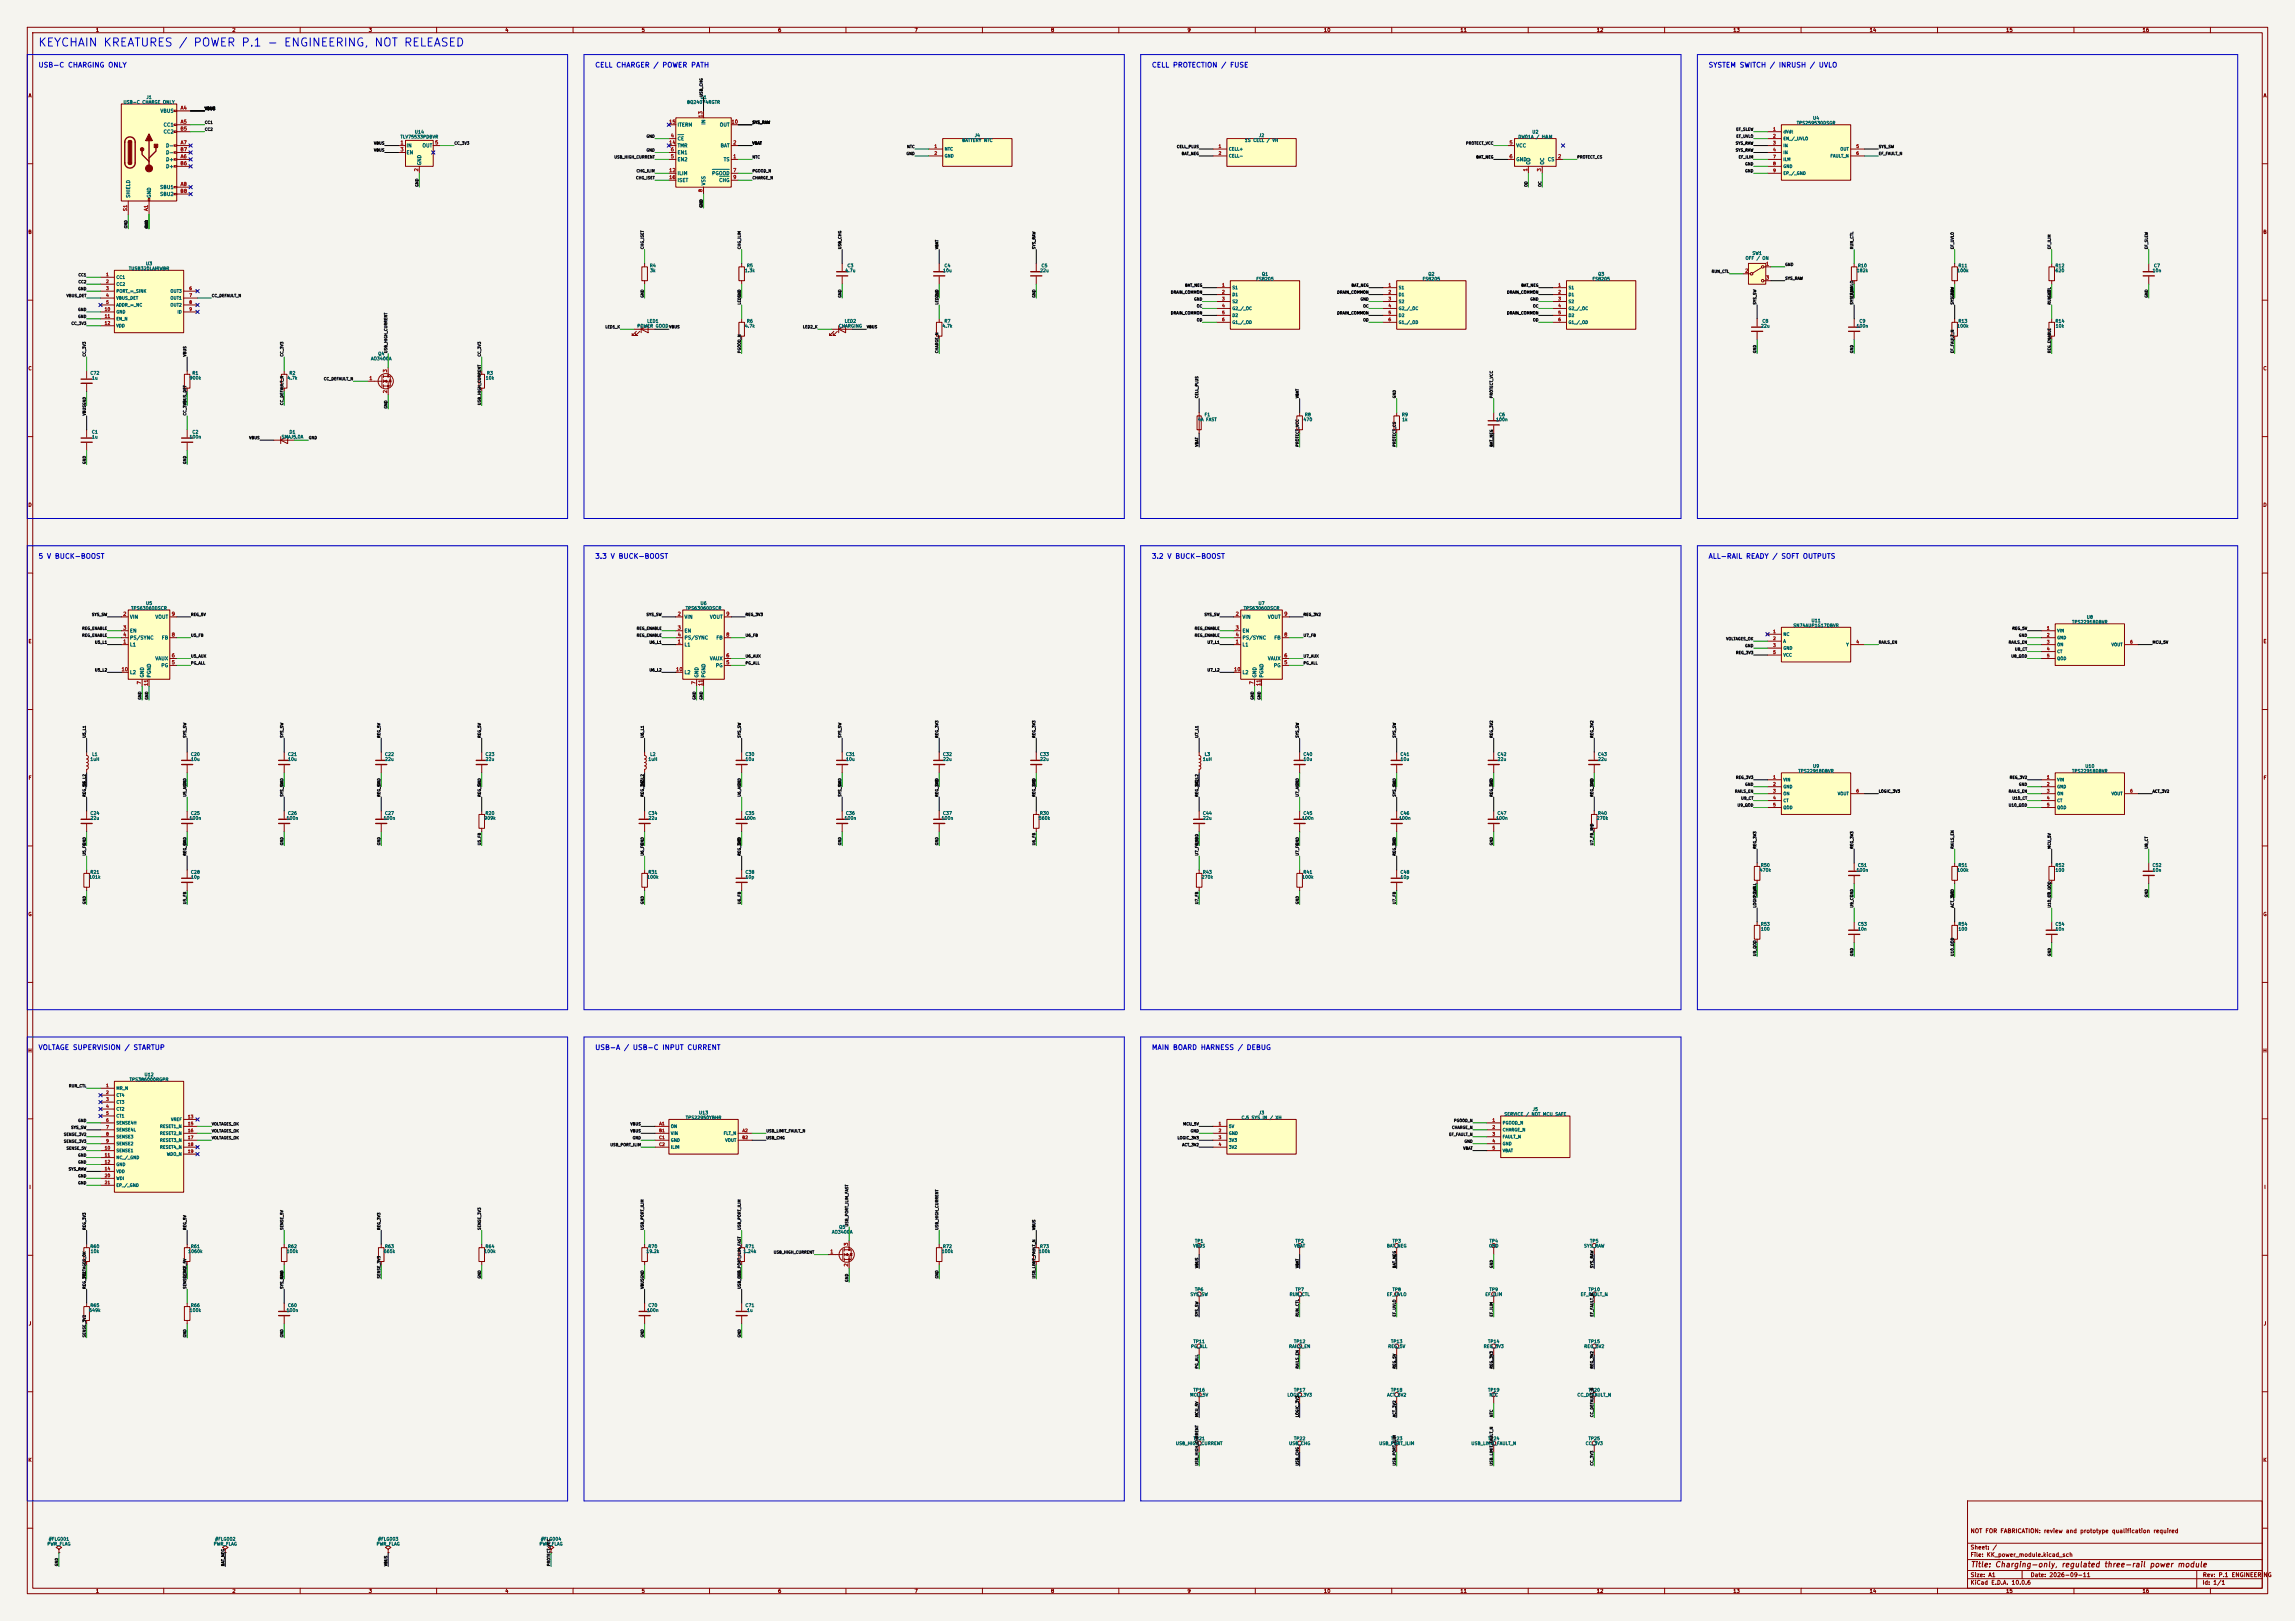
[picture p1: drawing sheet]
<svg xmlns="http://www.w3.org/2000/svg" width="841mm" height="594mm" viewBox="0 0 841 594" stroke-linecap="round" stroke-linejoin="round" font-family="sans-serif">
<defs><g id="words">
<text font-size="3" fill="#0000c2" x="13.8" y="17.8">KEYCHAIN KREATURES / POWER P.1 - ENGINEERING, NOT RELEASED</text>
<text font-size="2" fill="#840000" x="722" y="574.8">Title: Charging-only, regulated three-rail power module</text>
<g font-size="1.8" fill="#0000c2">
<text x="13.9" y="25.2">USB-C CHARGING ONLY</text>
<text x="217.9" y="25.2">CELL CHARGER / POWER PATH</text>
<text x="421.9" y="25.2">CELL PROTECTION / FUSE</text>
<text x="625.9" y="25.2">SYSTEM SWITCH / INRUSH / UVLO</text>
<text x="13.9" y="205.2">5 V BUCK-BOOST</text>
<text x="217.9" y="205.2">3.3 V BUCK-BOOST</text>
<text x="421.9" y="205.2">3.2 V BUCK-BOOST</text>
<text x="625.9" y="205.2">ALL-RAIL READY / SOFT OUTPUTS</text>
<text x="13.9" y="385.2">VOLTAGE SUPERVISION / STARTUP</text>
<text x="217.9" y="385.2">USB-A / USB-C INPUT CURRENT</text>
<text x="421.9" y="385.2">MAIN BOARD HARNESS / DEBUG</text>
</g>
<g font-size="1.5" fill="#840000">
<text x="721.9" y="562.1">NOT FOR FABRICATION: review and prototype qualification required</text>
<text x="721.9" y="568.1">Sheet: /</text>
<text x="721.9" y="570.8">File: KK_power_module.kicad_sch</text>
<text x="721.9" y="581">KiCad E.D.A. 10.0.6</text>
<text x="721.9" y="578.2">Size: A1</text>
<text x="743.9" y="578.2">Date: 2026-09-11</text>
<text x="806.9" y="581">Id: 1/1</text>
<text x="807" y="578.2">Rev: P.1 ENGINEERING</text>
</g>
<g font-size="1.3" fill="#840000">
<text x="35" y="12">1</text>
<text x="85" y="12">2</text>
<text x="135" y="12">3</text>
<text x="185" y="12">4</text>
<text x="235" y="12">5</text>
<text x="285" y="12">6</text>
<text x="335" y="12">7</text>
<text x="385" y="12">8</text>
<text x="435" y="12">9</text>
<text x="485" y="12">10</text>
<text x="535" y="12">11</text>
<text x="585" y="12">12</text>
<text x="635" y="12">13</text>
<text x="685" y="12">14</text>
<text x="735" y="12">15</text>
<text x="785" y="12">16</text>
<text x="10.3" y="36">A</text>
<text x="829.3" y="36">A</text>
<text x="10.2" y="86">B</text>
<text x="829.2" y="86">B</text>
<text x="10.2" y="136">C</text>
<text x="829.2" y="136">C</text>
<text x="10.2" y="186">D</text>
<text x="829.2" y="186">D</text>
<text x="10.3" y="236">E</text>
<text x="829.3" y="236">E</text>
<text x="10.3" y="286">F</text>
<text x="829.3" y="286">F</text>
<text x="10.2" y="336">G</text>
<text x="829.2" y="336">G</text>
<text x="10.2" y="386">H</text>
<text x="829.2" y="386">H</text>
<text x="10.6" y="436">I</text>
<text x="829.6" y="436">I</text>
<text x="10.4" y="486">J</text>
<text x="829.4" y="486">J</text>
<text x="10.2" y="536">K</text>
<text x="829.2" y="536">K</text>
<text x="35" y="584">1</text>
<text x="85" y="584">2</text>
<text x="135" y="584">3</text>
<text x="185" y="584">4</text>
<text x="235" y="584">5</text>
<text x="285" y="584">6</text>
<text x="335" y="584">7</text>
<text x="385" y="584">8</text>
<text x="435" y="584">9</text>
<text x="485" y="584">10</text>
<text x="535" y="584">11</text>
<text x="585" y="584">12</text>
<text x="635" y="584">13</text>
<text x="685" y="584">14</text>
<text x="735" y="584">15</text>
<text x="785" y="584">16</text>
</g>
<g font-size="1.3" fill="#006464">
<text x="58.6" y="41.6">VBUS</text>
<text x="59.8" y="46.7">CC1</text>
<text x="248.1" y="46.7">ITERM</text>
<text x="258.8" y="45.8" transform="rotate(-90 258.8 45.8)">IN</text>
<text x="263.6" y="46.7">OUT</text>
<text x="59.8" y="49.2">CC2</text>
<text x="248.1" y="51.8">CE</text>
<text x="60.7" y="59.4">D+</text>
<text x="60.7" y="54.3">D-</text>
<text x="60.7" y="56.8">D-</text>
<text x="148.8" y="54.3">IN</text>
<text x="148.8" y="56.8">EN</text>
<text x="154.6" y="54.3">OUT</text>
<text x="248.1" y="59.4">EN2</text>
<text x="248.1" y="56.8">EN1</text>
<text x="248.1" y="54.3">TMR</text>
<text x="263.9" y="54.3">BAT</text>
<text x="265.1" y="59.4">TS</text>
<text x="555.5" y="54.3">VCC</text>
<text x="555.5" y="59.4">GND</text>
<text x="567" y="59.4">CS</text>
<text x="60.7" y="61.9">D+</text>
<text x="154.6" y="60.7" transform="rotate(-90 154.6 60.7)">GND</text>
<text x="248.1" y="64.5">ILIM</text>
<text x="260.8" y="64.5">PGOOD</text>
<text x="561" y="60.5" transform="rotate(-90 561 60.5)">OD</text>
<text x="566.1" y="60.5" transform="rotate(-90 566.1 60.5)">OC</text>
<text x="58.5" y="69.5">SBU1</text>
<text x="248.1" y="67">ISET</text>
<text x="258.8" y="68.1" transform="rotate(-90 258.8 68.1)">VSS</text>
<text x="263.4" y="67">CHG</text>
<text x="48" y="72.7" transform="rotate(-90 48 72.7)">SHIELD</text>
<text x="55.6" y="72.7" transform="rotate(-90 55.6 72.7)">GND</text>
<text x="58.5" y="72.1">SBU2</text>
<text x="47.5" y="227">VIN</text>
<text x="56.8" y="227">VOUT</text>
<text x="250.7" y="227">VIN</text>
<text x="260" y="227">VOUT</text>
<text x="455.1" y="227">VIN</text>
<text x="464.4" y="227">VOUT</text>
<text x="47.5" y="232.1">EN</text>
<text x="250.7" y="232.1">EN</text>
<text x="455.1" y="232.1">EN</text>
<text x="47.5" y="237.2">L1</text>
<text x="47.5" y="234.6">PS/SYNC</text>
<text x="59.1" y="234.6">FB</text>
<text x="250.7" y="237.2">L1</text>
<text x="250.7" y="234.6">PS/SYNC</text>
<text x="262.3" y="234.6">FB</text>
<text x="455.1" y="237.2">L1</text>
<text x="455.1" y="234.6">PS/SYNC</text>
<text x="466.8" y="234.6">FB</text>
<text x="56.8" y="242.3">VAUX</text>
<text x="59" y="244.8">PG</text>
<text x="260" y="242.3">VAUX</text>
<text x="262.2" y="244.8">PG</text>
<text x="464.4" y="242.3">VAUX</text>
<text x="466.6" y="244.8">PG</text>
<text x="47.5" y="247.3">L2</text>
<text x="53" y="248.4" transform="rotate(-90 53 248.4)">GND</text>
<text x="55.6" y="248.4" transform="rotate(-90 55.6 248.4)">PGND</text>
<text x="250.7" y="247.3">L2</text>
<text x="256.2" y="248.4" transform="rotate(-90 256.2 248.4)">GND</text>
<text x="258.8" y="248.4" transform="rotate(-90 258.8 248.4)">PGND</text>
<text x="455.1" y="247.3">L2</text>
<text x="460.7" y="248.4" transform="rotate(-90 460.7 248.4)">GND</text>
<text x="463.2" y="248.4" transform="rotate(-90 463.2 248.4)">PGND</text>
</g>
<g font-size="1.3" fill="#a90000">
<text x="66" y="40.5">A4</text>
<text x="66" y="45.6">A5</text>
<text x="245" y="45.6">15</text>
<text x="257.7" y="43.2" transform="rotate(-90 257.7 43.2)">13</text>
<text x="267.9" y="45.6">10</text>
<text x="65.9" y="48.1">B5</text>
<text x="66" y="53.2">A7</text>
<text x="146.6" y="53.2">1</text>
<text x="159.3" y="53.2">5</text>
<text x="245" y="53.2">14</text>
<text x="245.6" y="50.7">4</text>
<text x="268.5" y="53.2">2</text>
<text x="553" y="53.2">5</text>
<text x="65.9" y="55.7">B7</text>
<text x="66" y="58.3">A6</text>
<text x="146.6" y="55.7">3</text>
<text x="245.6" y="58.3">5</text>
<text x="245.6" y="55.7">6</text>
<text x="268.5" y="58.3">1</text>
<text x="553" y="58.3">6</text>
<text x="570.8" y="58.3">2</text>
<text x="65.9" y="60.8">B6</text>
<text x="153.5" y="63" transform="rotate(-90 153.5 63)">2</text>
<text x="245" y="63.4">12</text>
<text x="245" y="65.9">16</text>
<text x="268.5" y="63.4">7</text>
<text x="268.5" y="65.9">9</text>
<text x="559.9" y="63" transform="rotate(-90 559.9 63)">1</text>
<text x="565" y="63" transform="rotate(-90 565 63)">3</text>
<text x="65.9" y="71">B8</text>
<text x="66" y="68.4">A8</text>
<text x="257.7" y="70.6" transform="rotate(-90 257.7 70.6)">8</text>
<text x="46.9" y="77.5" transform="rotate(-90 46.9 77.5)">S1</text>
<text x="54.5" y="77.5" transform="rotate(-90 54.5 77.5)">A1</text>
<text x="639.3" y="100.2">2</text>
<text x="647" y="97.7">1</text>
<text x="647" y="102.7">3</text>
<text x="142.1" y="136.6" transform="rotate(-90 142.1 136.6)">3</text>
<text x="135.2" y="139.6">1</text>
<text x="142.1" y="144.2" transform="rotate(-90 142.1 144.2)">2</text>
<text x="45" y="225.9">2</text>
<text x="62.8" y="225.9">9</text>
<text x="248.2" y="225.9">2</text>
<text x="266" y="225.9">9</text>
<text x="452.7" y="225.9">2</text>
<text x="470.4" y="225.9">9</text>
<text x="45" y="231">3</text>
<text x="45" y="233.5">4</text>
<text x="62.8" y="233.5">8</text>
<text x="248.2" y="231">3</text>
<text x="248.2" y="233.5">4</text>
<text x="266" y="233.5">8</text>
<text x="452.7" y="231">3</text>
<text x="452.7" y="233.5">4</text>
<text x="470.4" y="233.5">8</text>
<text x="45" y="236.1">1</text>
<text x="248.2" y="236.1">1</text>
<text x="452.7" y="236.1">1</text>
<text x="62.8" y="243.7">5</text>
<text x="62.8" y="241.2">6</text>
<text x="266" y="243.7">5</text>
<text x="266" y="241.2">6</text>
<text x="470.4" y="243.7">5</text>
<text x="470.4" y="241.2">6</text>
<text x="44.4" y="246.2">10</text>
<text x="51.9" y="250.9" transform="rotate(-90 51.9 250.9)">7</text>
<text x="54.5" y="251.5" transform="rotate(-90 54.5 251.5)">11</text>
<text x="247.6" y="246.2">10</text>
<text x="255.1" y="250.9" transform="rotate(-90 255.1 250.9)">7</text>
<text x="257.7" y="251.5" transform="rotate(-90 257.7 251.5)">11</text>
<text x="452.1" y="246.2">10</text>
<text x="459.6" y="250.9" transform="rotate(-90 459.6 250.9)">7</text>
<text x="462.1" y="251.5" transform="rotate(-90 462.1 251.5)">11</text>
<text x="304.1" y="459.6">1</text>
<text x="311" y="456.7" transform="rotate(-90 311 456.7)">3</text>
<text x="311" y="464.3" transform="rotate(-90 311 464.3)">2</text>
</g>
<g font-size="1.2" fill="#006464">
<text x="45.1" y="38.3">USB-C CHARGE ONLY</text>
<text x="53.5" y="36.5">J1</text>
<text x="251.6" y="38.3">BQ24074RGTR</text>
<text x="256.5" y="36.5">U1</text>
<text x="658.2" y="45.9">TPS259530DSGR</text>
<text x="664.2" y="44.1">U4</text>
<text x="146.6" y="51">TLV75533PDBVR</text>
<text x="151.9" y="49.2">U14</text>
<text x="352.4" y="52.3">BATTERY NTC</text>
<text x="357" y="50.5">J4</text>
<text x="456" y="52.3">1S CELL / VH</text>
<text x="461.2" y="50.5">J2</text>
<text x="556.2" y="51">DW01A / H&amp;M</text>
<text x="561.3" y="49.2">U2</text>
<text x="639.5" y="95.5">OFF / ON</text>
<text x="642" y="93.7">SW1</text>
<text x="47.1" y="99.3">TUSB320LAIRWBR</text>
<text x="53.3" y="97.5">U3</text>
<text x="238" y="98.2">R4</text>
<text x="238.1" y="100">3k</text>
<text x="272.8" y="100">1.3k</text>
<text x="273.5" y="98.2">R5</text>
<text x="309.6" y="100">4.7u</text>
<text x="310.4" y="98.2">C3</text>
<text x="345.4" y="100">10u</text>
<text x="345.9" y="98.2">C4</text>
<text x="381" y="100">22u</text>
<text x="381.5" y="98.2">C5</text>
<text x="462.3" y="101.3">Q1</text>
<text x="523.2" y="101.3">Q2</text>
<text x="585.5" y="101.3">Q3</text>
<text x="680.2" y="100">182k</text>
<text x="680.7" y="98.2">R10</text>
<text x="717.1" y="100">100k</text>
<text x="717.5" y="98.2">R11</text>
<text x="753.1" y="98.2">R12</text>
<text x="753.1" y="100">620</text>
<text x="788.7" y="100">10n</text>
<text x="789.2" y="98.2">C7</text>
<text x="460.2" y="103.1">FS8205</text>
<text x="521.2" y="103.1">FS8205</text>
<text x="583.4" y="103.1">FS8205</text>
<text x="237" y="118.5">LED1</text>
<text x="273.5" y="118.5">R6</text>
<text x="309.4" y="118.5">LED2</text>
<text x="345.9" y="118.5">R7</text>
<text x="645.7" y="118.5">C8</text>
<text x="681.2" y="118.5">C9</text>
<text x="717.5" y="118.5">R13</text>
<text x="753.1" y="118.5">R14</text>
<text x="233.4" y="120.3">POWER GOOD</text>
<text x="272.8" y="120.3">4.7k</text>
<text x="307.2" y="120.3">CHARGING</text>
<text x="345.2" y="120.3">4.7k</text>
<text x="645.2" y="120.3">22u</text>
<text x="680.2" y="120.3">100n</text>
<text x="717.1" y="120.3">100k</text>
<text x="753.2" y="120.3">10k</text>
<text x="138.4" y="130.5">Q4</text>
<text x="33" y="137.6">C72</text>
<text x="70.3" y="137.6">R1</text>
<text x="105.9" y="137.6">R2</text>
<text x="135.8" y="132.3">AO3400A</text>
<text x="178.3" y="137.6">R3</text>
<text x="33.6" y="139.4">1u</text>
<text x="69.4" y="139.4">900k</text>
<text x="105.2" y="139.4">4.7k</text>
<text x="177.9" y="139.4">10k</text>
<text x="438.9" y="154.6">4A FAST</text>
<text x="441.3" y="152.8">F1</text>
<text x="477.5" y="154.6">470</text>
<text x="478" y="152.8">R8</text>
<text x="513.6" y="152.8">R9</text>
<text x="513.7" y="154.6">1k</text>
<text x="548.1" y="154.6">100n</text>
<text x="549.1" y="152.8">C6</text>
<text x="33.5" y="159.2">C1</text>
<text x="33.6" y="161">1u</text>
<text x="69.3" y="161">100n</text>
<text x="70.3" y="159.2">C2</text>
<text x="103" y="161">SMAJ5.0A</text>
<text x="105.9" y="159.2">D1</text>
<text x="53.3" y="221.9">U5</text>
<text x="256.5" y="221.9">U6</text>
<text x="461" y="221.9">U7</text>
<text x="47.9" y="223.7">TPS63060DSCR</text>
<text x="251.1" y="223.7">TPS63060DSCR</text>
<text x="455.6" y="223.7">TPS63060DSCR</text>
<text x="764.5" y="227">U8</text>
<text x="657" y="230.1">SN74AUP1G17DBVR</text>
<text x="663.7" y="228.3">U11</text>
<text x="759.2" y="228.8">TPS22918DBVR</text>
<text x="33" y="279.1">1uH</text>
<text x="33.6" y="277.3">L1</text>
<text x="69.8" y="277.3">C20</text>
<text x="69.8" y="279.1">10u</text>
<text x="105.4" y="277.3">C21</text>
<text x="105.4" y="279.1">10u</text>
<text x="140.9" y="277.3">C22</text>
<text x="141" y="279.1">22u</text>
<text x="177.7" y="277.3">C23</text>
<text x="177.8" y="279.1">22u</text>
<text x="237.4" y="279.1">1uH</text>
<text x="238.1" y="277.3">L2</text>
<text x="273" y="277.3">C30</text>
<text x="273" y="279.1">10u</text>
<text x="309.8" y="277.3">C31</text>
<text x="309.9" y="279.1">10u</text>
<text x="345.4" y="277.3">C32</text>
<text x="345.4" y="279.1">22u</text>
<text x="380.9" y="277.3">C33</text>
<text x="381" y="279.1">22u</text>
<text x="440.6" y="279.1">1uH</text>
<text x="441.3" y="277.3">L3</text>
<text x="477.5" y="277.3">C40</text>
<text x="477.5" y="279.1">10u</text>
<text x="513" y="277.3">C41</text>
<text x="513.1" y="279.1">10u</text>
<text x="548.6" y="277.3">C42</text>
<text x="548.6" y="279.1">22u</text>
<text x="585.4" y="277.3">C43</text>
<text x="585.5" y="279.1">22u</text>
<text x="664.2" y="281.6">U9</text>
<text x="764" y="281.6">U10</text>
<text x="658.8" y="283.4">TPS22918DBVR</text>
<text x="759.2" y="283.4">TPS22918DBVR</text>
<text x="33" y="298.9">C24</text>
<text x="69.8" y="298.9">C25</text>
<text x="105.4" y="298.9">C26</text>
<text x="140.9" y="298.9">C27</text>
<text x="177.7" y="298.9">R20</text>
<text x="237.4" y="298.9">C34</text>
<text x="273" y="298.9">C35</text>
<text x="309.8" y="298.9">C36</text>
<text x="345.4" y="298.9">C37</text>
<text x="380.9" y="298.9">R30</text>
<text x="440.6" y="298.9">C44</text>
<text x="477.5" y="298.9">C45</text>
<text x="513" y="298.9">C46</text>
<text x="548.6" y="298.9">C47</text>
<text x="585.4" y="298.9">R40</text>
<text x="33" y="300.7">22u</text>
<text x="69.3" y="300.7">100n</text>
<text x="104.9" y="300.7">100n</text>
<text x="140.4" y="300.7">100n</text>
<text x="177.3" y="300.7">909k</text>
<text x="237.5" y="300.7">22u</text>
<text x="272.5" y="300.7">100n</text>
<text x="309.3" y="300.7">100n</text>
<text x="344.9" y="300.7">100n</text>
<text x="380.5" y="300.7">560k</text>
<text x="440.7" y="300.7">22u</text>
<text x="477" y="300.7">100n</text>
<text x="512.5" y="300.7">100n</text>
<text x="548.1" y="300.7">100n</text>
<text x="585" y="300.7">270k</text>
<text x="645.1" y="317.9">R50</text>
<text x="680.7" y="317.9">C51</text>
<text x="717.5" y="317.9">R51</text>
<text x="753.1" y="317.9">R52</text>
<text x="788.6" y="317.9">C52</text>
<text x="32.5" y="322.3">101k</text>
<text x="33" y="320.5">R21</text>
<text x="69.8" y="320.5">C28</text>
<text x="69.8" y="322.3">10p</text>
<text x="237" y="322.3">100k</text>
<text x="237.4" y="320.5">R31</text>
<text x="273" y="320.5">C38</text>
<text x="273" y="322.3">10p</text>
<text x="440.2" y="322.3">270k</text>
<text x="440.6" y="320.5">R43</text>
<text x="477" y="322.3">100k</text>
<text x="477.5" y="320.5">R41</text>
<text x="513" y="320.5">C48</text>
<text x="513.1" y="322.3">10p</text>
<text x="644.7" y="319.7">470k</text>
<text x="680.2" y="319.7">100n</text>
<text x="717.1" y="319.7">100k</text>
<text x="753.1" y="319.7">100</text>
<text x="788.7" y="319.7">10n</text>
<text x="645.1" y="339.5">R53</text>
<text x="645.1" y="341.3">100</text>
<text x="680.7" y="339.5">C53</text>
<text x="680.7" y="341.3">10n</text>
<text x="717.5" y="339.5">R54</text>
<text x="717.5" y="341.3">100</text>
<text x="753.1" y="339.5">C54</text>
<text x="753.1" y="341.3">10n</text>
<text x="52.8" y="394.7">U12</text>
<text x="47.3" y="396.5">TPS386000RGPR</text>
<text x="561.5" y="407.4">J5</text>
<text x="251.2" y="410.4">TPS22950YBHR</text>
<text x="256" y="408.6">U13</text>
<text x="454.8" y="410.4">C.5 SYS_IN / XH</text>
<text x="461.2" y="408.6">J3</text>
<text x="551.1" y="409.2">SERVICE / NOT MCU SAFE</text>
<text x="304.7" y="452.3">AO3400A</text>
<text x="307.3" y="450.5">Q5</text>
<text x="437.7" y="455.6">TP1</text>
<text x="474.6" y="455.6">TP2</text>
<text x="510.1" y="455.6">TP3</text>
<text x="545.7" y="455.6">TP4</text>
<text x="582.5" y="455.6">TP5</text>
<text x="33" y="457.6">R60</text>
<text x="33.1" y="459.4">10k</text>
<text x="68.8" y="459.4">1060k</text>
<text x="69.8" y="457.6">R61</text>
<text x="104.9" y="459.4">100k</text>
<text x="105.4" y="457.6">R62</text>
<text x="140.5" y="459.4">665k</text>
<text x="140.9" y="457.6">R63</text>
<text x="177.3" y="459.4">100k</text>
<text x="177.7" y="457.6">R64</text>
<text x="236.7" y="459.4">19.2k</text>
<text x="237.4" y="457.6">R70</text>
<text x="272.3" y="459.4">1.24k</text>
<text x="273" y="457.6">R71</text>
<text x="344.9" y="459.4">100k</text>
<text x="345.4" y="457.6">R72</text>
<text x="380.5" y="459.4">100k</text>
<text x="380.9" y="457.6">R73</text>
<text x="437.1" y="457.4">VBUS</text>
<text x="474.1" y="457.4">VBAT</text>
<text x="508.1" y="457.4">BAT_NEG</text>
<text x="545.5" y="457.4">GND</text>
<text x="580.3" y="457.4">SYS_RAW</text>
<text x="437.7" y="473.4">TP6</text>
<text x="474.6" y="473.4">TP7</text>
<text x="510.1" y="473.4">TP8</text>
<text x="545.7" y="473.4">TP9</text>
<text x="582" y="473.4">TP10</text>
<text x="33" y="479.2">R65</text>
<text x="69.8" y="479.2">R66</text>
<text x="105.4" y="479.2">C60</text>
<text x="237.4" y="479.2">C70</text>
<text x="273" y="479.2">C71</text>
<text x="436.1" y="475.2">SYS_SW</text>
<text x="472.4" y="475.2">RUN_CTL</text>
<text x="508.1" y="475.2">EF_UVLO</text>
<text x="544.1" y="475.2">EF_ILIM</text>
<text x="579.1" y="475.2">EF_FAULT_N</text>
<text x="32.5" y="481">649k</text>
<text x="69.4" y="481">100k</text>
<text x="104.9" y="481">100n</text>
<text x="236.9" y="481">100n</text>
<text x="273.6" y="481">1u</text>
<text x="436.3" y="494.2">PG_ALL</text>
<text x="437.2" y="492.4">TP11</text>
<text x="472.2" y="494.2">RAILS_EN</text>
<text x="474" y="492.4">TP12</text>
<text x="508.5" y="494.2">REG_5V</text>
<text x="509.6" y="492.4">TP13</text>
<text x="543.6" y="494.2">REG_3V3</text>
<text x="545.1" y="492.4">TP14</text>
<text x="580.4" y="494.2">REG_3V2</text>
<text x="582" y="492.4">TP15</text>
<text x="436" y="512">MCU_5V</text>
<text x="437.2" y="510.2">TP16</text>
<text x="471.6" y="512">LOGIC_3V3</text>
<text x="474" y="510.2">TP17</text>
<text x="508.2" y="512">ACT_3V2</text>
<text x="509.6" y="510.2">TP18</text>
<text x="545.1" y="510.2">TP19</text>
<text x="545.6" y="512">NTC</text>
<text x="577.9" y="512">CC_DEFAULT_N</text>
<text x="582" y="510.2">TP20</text>
<text x="430.8" y="529.8">USB_HIGH_CURRENT</text>
<text x="437.2" y="528">TP21</text>
<text x="472.2" y="529.8">USB_CHG</text>
<text x="474" y="528">TP22</text>
<text x="505.2" y="529.8">USB_PORT_ILIM</text>
<text x="509.6" y="528">TP23</text>
<text x="539" y="529.8">USB_LIMIT_FAULT_N</text>
<text x="545.1" y="528">TP24</text>
<text x="580.9" y="529.8">CC_3V3</text>
<text x="582" y="528">TP25</text>
<text x="17.2" y="566.6">PWR_FLAG</text>
<text x="17.7" y="564.8">#FLG001</text>
<text x="78.2" y="566.6">PWR_FLAG</text>
<text x="78.7" y="564.8">#FLG002</text>
<text x="137.9" y="566.6">PWR_FLAG</text>
<text x="138.4" y="564.8">#FLG003</text>
<text x="197.5" y="566.6">PWR_FLAG</text>
<text x="198.1" y="564.8">#FLG004</text>
</g>
<g font-size="1.1" fill="#a90000">
<text x="649.6" y="48.1">1</text>
<text x="649.6" y="50.6">2</text>
<text x="649.6" y="53.2">3</text>
<text x="342.3" y="54.4">1</text>
<text x="342.3" y="57">2</text>
<text x="446.4" y="54.4">1</text>
<text x="446.4" y="57">2</text>
<text x="649.6" y="55.7">4</text>
<text x="649.6" y="58.3">7</text>
<text x="680.1" y="54.4">5</text>
<text x="680.1" y="57">6</text>
<text x="649.6" y="60.8">8</text>
<text x="649.6" y="63.3">9</text>
<text x="38.7" y="101.4">1</text>
<text x="38.7" y="104">2</text>
<text x="38.7" y="106.5">3</text>
<text x="69.2" y="106.5">6</text>
<text x="447.7" y="105.2">1</text>
<text x="447.7" y="107.8">2</text>
<text x="508.6" y="105.2">1</text>
<text x="508.6" y="107.8">2</text>
<text x="570.9" y="105.2">1</text>
<text x="570.9" y="107.8">2</text>
<text x="38.7" y="109.1">4</text>
<text x="38.7" y="111.6">5</text>
<text x="69.2" y="109.1">7</text>
<text x="69.2" y="111.6">8</text>
<text x="447.7" y="110.3">3</text>
<text x="447.7" y="112.9">4</text>
<text x="508.6" y="110.3">3</text>
<text x="508.6" y="112.9">4</text>
<text x="570.9" y="110.3">3</text>
<text x="570.9" y="112.9">4</text>
<text x="38.2" y="114.1">10</text>
<text x="38.2" y="116.7">11</text>
<text x="38.2" y="119.2">12</text>
<text x="69.2" y="114.1">9</text>
<text x="447.7" y="115.4">5</text>
<text x="447.7" y="117.9">6</text>
<text x="508.6" y="115.4">5</text>
<text x="508.6" y="117.9">6</text>
<text x="570.9" y="115.4">5</text>
<text x="570.9" y="117.9">6</text>
<text x="649.6" y="232.2">1</text>
<text x="749.9" y="231">1</text>
<text x="749.9" y="233.5">2</text>
<text x="649.6" y="234.8">2</text>
<text x="649.6" y="237.3">3</text>
<text x="649.6" y="239.9">5</text>
<text x="680.1" y="236.1">4</text>
<text x="749.9" y="236.1">3</text>
<text x="749.9" y="238.6">4</text>
<text x="780.4" y="236.1">6</text>
<text x="749.9" y="241.1">5</text>
<text x="649.6" y="285.6">1</text>
<text x="749.9" y="285.6">1</text>
<text x="649.6" y="288.1">2</text>
<text x="649.6" y="290.7">3</text>
<text x="649.6" y="293.2">4</text>
<text x="680.1" y="290.7">6</text>
<text x="749.9" y="288.1">2</text>
<text x="749.9" y="290.7">3</text>
<text x="749.9" y="293.2">4</text>
<text x="780.4" y="290.7">6</text>
<text x="649.6" y="295.7">5</text>
<text x="749.9" y="295.7">5</text>
<text x="38.7" y="398.6">1</text>
<text x="38.7" y="401.2">2</text>
<text x="38.7" y="403.7">3</text>
<text x="38.7" y="406.2">4</text>
<text x="38.7" y="408.8">5</text>
<text x="38.7" y="411.3">6</text>
<text x="38.7" y="413.9">7</text>
<text x="68.7" y="410">13</text>
<text x="68.7" y="412.6">15</text>
<text x="241.5" y="412.6">A1</text>
<text x="446.4" y="412.6">1</text>
<text x="546.7" y="411.3">1</text>
<text x="546.7" y="413.9">2</text>
<text x="38.7" y="416.4">8</text>
<text x="38.7" y="418.9">9</text>
<text x="68.7" y="415.1">16</text>
<text x="68.7" y="417.7">17</text>
<text x="241.4" y="415.1">B1</text>
<text x="241.4" y="417.7">C1</text>
<text x="271.9" y="417.7">B2</text>
<text x="271.9" y="415.1">A2</text>
<text x="446.4" y="415.1">2</text>
<text x="446.4" y="417.7">3</text>
<text x="546.7" y="416.4">3</text>
<text x="546.7" y="418.9">4</text>
<text x="38.2" y="421.5">10</text>
<text x="38.2" y="424">11</text>
<text x="68.7" y="420.2">18</text>
<text x="68.7" y="422.7">19</text>
<text x="241.4" y="420.2">C2</text>
<text x="446.4" y="420.2">4</text>
<text x="546.7" y="421.5">5</text>
<text x="38.2" y="426.6">12</text>
<text x="38.2" y="429.1">14</text>
<text x="38.2" y="431.6">20</text>
<text x="38.2" y="434.2">21</text>
</g>
<g font-size="1.1" fill="#006464">
<text x="653.4" y="49.1">dVdt</text>
<text x="653.4" y="51.6">EN_/_UVLO</text>
<text x="346" y="55.4">NTC</text>
<text x="346" y="58">GND</text>
<text x="450.2" y="55.4">CELL+</text>
<text x="450.2" y="58">CELL-</text>
<text x="653.4" y="54.2">IN</text>
<text x="653.4" y="56.7">IN</text>
<text x="653.4" y="59.3">ILM</text>
<text x="670.6" y="58">FAULT_N</text>
<text x="674.2" y="55.4">OUT</text>
<text x="653.4" y="61.8">GND</text>
<text x="653.4" y="64.3">EP_/_GND</text>
<text x="42.5" y="102.4">CC1</text>
<text x="42.5" y="105">CC2</text>
<text x="42.5" y="107.5">PORT_=_SINK</text>
<text x="62.3" y="107.5">OUT3</text>
<text x="451.4" y="106.2">S1</text>
<text x="512.4" y="106.2">S1</text>
<text x="574.6" y="106.2">S1</text>
<text x="42.5" y="110.1">VBUS_DET</text>
<text x="42.5" y="112.6">ADDR_=_NC</text>
<text x="62.3" y="110.1">OUT1</text>
<text x="62.3" y="112.6">OUT2</text>
<text x="451.4" y="108.8">D1</text>
<text x="451.4" y="111.3">S2</text>
<text x="451.4" y="113.9">G2_/_OC</text>
<text x="512.4" y="108.8">D1</text>
<text x="512.4" y="111.3">S2</text>
<text x="512.4" y="113.9">G2_/_OC</text>
<text x="574.6" y="108.8">D1</text>
<text x="574.6" y="111.3">S2</text>
<text x="574.6" y="113.9">G2_/_OC</text>
<text x="42.5" y="115.1">GND</text>
<text x="42.5" y="117.7">EN_N</text>
<text x="64.9" y="115.1">ID</text>
<text x="451.4" y="116.4">D2</text>
<text x="451.4" y="118.9">G1_/_OD</text>
<text x="512.4" y="116.4">D2</text>
<text x="512.4" y="118.9">G1_/_OD</text>
<text x="574.6" y="116.4">D2</text>
<text x="574.6" y="118.9">G1_/_OD</text>
<text x="42.5" y="120.2">VDD</text>
<text x="653.4" y="233.2">NC</text>
<text x="753.7" y="232">VIN</text>
<text x="653.4" y="235.8">A</text>
<text x="653.4" y="238.3">GND</text>
<text x="676.4" y="237.1">Y</text>
<text x="753.7" y="234.5">GND</text>
<text x="753.7" y="237.1">ON</text>
<text x="753.7" y="239.6">CT</text>
<text x="773.6" y="237.1">VOUT</text>
<text x="653.4" y="240.9">VCC</text>
<text x="753.7" y="242.1">QOD</text>
<text x="653.4" y="286.6">VIN</text>
<text x="753.7" y="286.6">VIN</text>
<text x="653.4" y="289.1">GND</text>
<text x="653.4" y="291.7">ON</text>
<text x="673.3" y="291.7">VOUT</text>
<text x="753.7" y="289.1">GND</text>
<text x="753.7" y="291.7">ON</text>
<text x="773.6" y="291.7">VOUT</text>
<text x="653.4" y="294.2">CT</text>
<text x="653.4" y="296.7">QOD</text>
<text x="753.7" y="294.2">CT</text>
<text x="753.7" y="296.7">QOD</text>
<text x="42.5" y="399.6">MR_N</text>
<text x="42.5" y="402.2">CT4</text>
<text x="42.5" y="404.7">CT3</text>
<text x="42.5" y="407.2">CT2</text>
<text x="42.5" y="409.8">CT1</text>
<text x="42.5" y="412.3">SENSE4H</text>
<text x="58.5" y="413.6">RESET1_N</text>
<text x="62.5" y="411">VREF</text>
<text x="245.7" y="413.6">ON</text>
<text x="450.2" y="413.6">5V</text>
<text x="550.5" y="412.3">PGOOD_N</text>
<text x="42.5" y="414.9">SENSE4L</text>
<text x="42.5" y="417.4">SENSE3</text>
<text x="42.5" y="419.9">SENSE2</text>
<text x="58.5" y="416.1">RESET2_N</text>
<text x="58.5" y="418.7">RESET3_N</text>
<text x="245.7" y="416.1">VIN</text>
<text x="245.7" y="418.7">GND</text>
<text x="265" y="416.1">FLT_N</text>
<text x="265.6" y="418.7">VOUT</text>
<text x="450.2" y="416.1">GND</text>
<text x="450.2" y="418.7">3V3</text>
<text x="550.5" y="414.9">CHARGE_N</text>
<text x="550.5" y="417.4">FAULT_N</text>
<text x="550.5" y="419.9">GND</text>
<text x="42.5" y="422.5">SENSE1</text>
<text x="42.5" y="425">NC_/_GND</text>
<text x="58.5" y="421.2">RESET4_N</text>
<text x="61" y="423.7">WDO_N</text>
<text x="245.7" y="421.2">ILIM</text>
<text x="450.2" y="421.2">3V2</text>
<text x="550.5" y="422.5">VBAT</text>
<text x="42.5" y="427.6">GND</text>
<text x="42.5" y="430.1">VDD</text>
<text x="42.5" y="432.6">WDI</text>
<text x="42.5" y="435.2">EP_/_GND</text>
</g>
<g font-size="1">
<text x="257.7" y="35.6" transform="rotate(-90 257.7 35.6)">USB_CHG</text>
<text x="74.9" y="40.5">VBUS</text>
<text x="275.6" y="45.6">SYS_RAW</text>
<text x="136.9" y="53.2">VBUS</text>
<text x="275.6" y="53.2">VBAT</text>
<text x="635.9" y="53.2">SYS_RAW</text>
<text x="136.9" y="55.8">VBUS</text>
<text x="431.1" y="54.5">CELL_PLUS</text>
<text x="432.9" y="57">BAT_NEG</text>
<text x="540.8" y="58.3">BAT_NEG</text>
<text x="635.9" y="55.8">SYS_RAW</text>
<text x="688.3" y="54.5">SYS_SW</text>
<text x="308.5" y="91.4" transform="rotate(-90 308.5 91.4)">USB_CHG</text>
<text x="344.1" y="91.4" transform="rotate(-90 344.1 91.4)">VBAT</text>
<text x="379.6" y="91.4" transform="rotate(-90 379.6 91.4)">SYS_RAW</text>
<text x="428.9" y="107.8">DRAIN_COMMON</text>
<text x="434.2" y="105.3">BAT_NEG</text>
<text x="489.9" y="107.8">DRAIN_COMMON</text>
<text x="495.1" y="105.3">BAT_NEG</text>
<text x="552.1" y="107.8">DRAIN_COMMON</text>
<text x="557.3" y="105.3">BAT_NEG</text>
<text x="654.1" y="102.8">SYS_RAW</text>
<text x="643.8" y="111.8" transform="rotate(-90 643.8 111.8)">SYS_SW</text>
<text x="679.3" y="111.8" transform="rotate(-90 679.3 111.8)">SYS_RAW</text>
<text x="716.2" y="111.8" transform="rotate(-90 716.2 111.8)">SYS_RAW</text>
<text x="428.9" y="115.5">DRAIN_COMMON</text>
<text x="489.9" y="115.5">DRAIN_COMMON</text>
<text x="552.1" y="115.5">DRAIN_COMMON</text>
<text x="245.1" y="120.5">VBUS</text>
<text x="317.5" y="120.5">VBUS</text>
<text x="68.5" y="130.8" transform="rotate(-90 68.5 130.8)">VBUS</text>
<text x="439.3" y="146" transform="rotate(-90 439.3 146)">CELL_PLUS</text>
<text x="476.1" y="146" transform="rotate(-90 476.1 146)">VBAT</text>
<text x="31.6" y="152.4" transform="rotate(-90 31.6 152.4)">VBUSGND</text>
<text x="91.2" y="161.2">VBUS</text>
<text x="439.3" y="163.8" transform="rotate(-90 439.3 163.8)">VBAT</text>
<text x="547.3" y="163.8" transform="rotate(-90 547.3 163.8)">BAT_NEG</text>
<text x="33.6" y="226">SYS_SW</text>
<text x="69.9" y="226">REG_5V</text>
<text x="236.8" y="226">SYS_SW</text>
<text x="273.1" y="226">REG_3V3</text>
<text x="441.2" y="226">SYS_SW</text>
<text x="477.5" y="226">REG_3V2</text>
<text x="737.3" y="231">REG_5V</text>
<text x="34.6" y="236.1">U5_L1</text>
<text x="237.8" y="236.1">U6_L1</text>
<text x="442.3" y="236.1">U7_L1</text>
<text x="636" y="239.9">REG_3V3</text>
<text x="788.7" y="236.1">MCU_5V</text>
<text x="34.6" y="246.3">U5_L2</text>
<text x="237.8" y="246.3">U6_L2</text>
<text x="442.3" y="246.3">U7_L2</text>
<text x="31.6" y="270.5" transform="rotate(-90 31.6 270.5)">U5_L1</text>
<text x="68.5" y="270.5" transform="rotate(-90 68.5 270.5)">SYS_SW</text>
<text x="104" y="270.5" transform="rotate(-90 104 270.5)">SYS_SW</text>
<text x="139.6" y="270.5" transform="rotate(-90 139.6 270.5)">REG_5V</text>
<text x="176.4" y="270.5" transform="rotate(-90 176.4 270.5)">REG_5V</text>
<text x="236.1" y="270.5" transform="rotate(-90 236.1 270.5)">U6_L1</text>
<text x="271.7" y="270.5" transform="rotate(-90 271.7 270.5)">SYS_SW</text>
<text x="308.5" y="270.5" transform="rotate(-90 308.5 270.5)">SYS_SW</text>
<text x="344.1" y="270.5" transform="rotate(-90 344.1 270.5)">REG_3V3</text>
<text x="379.6" y="270.5" transform="rotate(-90 379.6 270.5)">REG_3V3</text>
<text x="439.3" y="270.5" transform="rotate(-90 439.3 270.5)">U7_L1</text>
<text x="476.1" y="270.5" transform="rotate(-90 476.1 270.5)">SYS_SW</text>
<text x="511.7" y="270.5" transform="rotate(-90 511.7 270.5)">SYS_SW</text>
<text x="547.3" y="270.5" transform="rotate(-90 547.3 270.5)">REG_3V2</text>
<text x="584.1" y="270.5" transform="rotate(-90 584.1 270.5)">REG_3V2</text>
<text x="636" y="285.6">REG_3V3</text>
<text x="736.3" y="285.6">REG_3V2</text>
<text x="31.6" y="292.1" transform="rotate(-90 31.6 292.1)">REG_5V</text>
<text x="31.6" y="288.3" transform="rotate(-90 31.6 288.3)">U5_L2</text>
<text x="104" y="292.1" transform="rotate(-90 104 292.1)">SYS_SW</text>
<text x="139.6" y="292.1" transform="rotate(-90 139.6 292.1)">REG_5V</text>
<text x="176.4" y="292.1" transform="rotate(-90 176.4 292.1)">REG_5V</text>
<text x="236.1" y="292.1" transform="rotate(-90 236.1 292.1)">REG_3V3</text>
<text x="236.1" y="288.3" transform="rotate(-90 236.1 288.3)">U6_L2</text>
<text x="308.5" y="292.1" transform="rotate(-90 308.5 292.1)">SYS_SW</text>
<text x="344.1" y="292.1" transform="rotate(-90 344.1 292.1)">REG_3V3</text>
<text x="379.6" y="292.1" transform="rotate(-90 379.6 292.1)">REG_3V3</text>
<text x="439.3" y="292.1" transform="rotate(-90 439.3 292.1)">REG_3V2</text>
<text x="439.3" y="288.3" transform="rotate(-90 439.3 288.3)">U7_L2</text>
<text x="511.7" y="292.1" transform="rotate(-90 511.7 292.1)">SYS_SW</text>
<text x="547.3" y="292.1" transform="rotate(-90 547.3 292.1)">REG_3V2</text>
<text x="584.1" y="292.1" transform="rotate(-90 584.1 292.1)">REG_3V2</text>
<text x="688.3" y="290.7">LOGIC_3V3</text>
<text x="788.7" y="290.7">ACT_3V2</text>
<text x="643.8" y="311.1" transform="rotate(-90 643.8 311.1)">REG_3V3</text>
<text x="679.3" y="311.1" transform="rotate(-90 679.3 311.1)">REG_3V3</text>
<text x="751.7" y="311.1" transform="rotate(-90 751.7 311.1)">MCU_5V</text>
<text x="68.5" y="313.7" transform="rotate(-90 68.5 313.7)">REG_5V</text>
<text x="271.7" y="313.7" transform="rotate(-90 271.7 313.7)">REG_3V3</text>
<text x="511.7" y="313.7" transform="rotate(-90 511.7 313.7)">REG_3V2</text>
<text x="643.8" y="332.7" transform="rotate(-90 643.8 332.7)">LOGIC_3V3</text>
<text x="716.2" y="332.7" transform="rotate(-90 716.2 332.7)">ACT_3V2</text>
<text x="25.9" y="413.9">SYS_SW</text>
<text x="230.9" y="412.6">VBUS</text>
<text x="433.5" y="412.6">MCU_5V</text>
<text x="230.9" y="415.2">VBUS</text>
<text x="280.7" y="417.7">USB_CHG</text>
<text x="431.4" y="417.7">LOGIC_3V3</text>
<text x="433.1" y="420.3">ACT_3V2</text>
<text x="536.1" y="421.5">VBAT</text>
<text x="25" y="429.2">SYS_RAW</text>
<text x="31.6" y="450.8" transform="rotate(-90 31.6 450.8)">REG_3V3</text>
<text x="68.5" y="450.8" transform="rotate(-90 68.5 450.8)">REG_5V</text>
<text x="139.6" y="450.8" transform="rotate(-90 139.6 450.8)">REG_3V3</text>
<text x="379.6" y="450.8" transform="rotate(-90 379.6 450.8)">VBUS</text>
<text x="439.3" y="464.8" transform="rotate(-90 439.3 464.8)">VBUS</text>
<text x="476.1" y="464.8" transform="rotate(-90 476.1 464.8)">VBAT</text>
<text x="511.7" y="464.8" transform="rotate(-90 511.7 464.8)">BAT_NEG</text>
<text x="584.1" y="464.8" transform="rotate(-90 584.1 464.8)">SYS_RAW</text>
<text x="31.6" y="472.4" transform="rotate(-90 31.6 472.4)">REG_3V2</text>
<text x="104" y="472.4" transform="rotate(-90 104 472.4)">SYS_RAW</text>
<text x="236.1" y="472.4" transform="rotate(-90 236.1 472.4)">VBUSGND</text>
<text x="271.7" y="472.4" transform="rotate(-90 271.7 472.4)">USB_CHG</text>
<text x="439.3" y="482.6" transform="rotate(-90 439.3 482.6)">SYS_SW</text>
<text x="511.7" y="501.6" transform="rotate(-90 511.7 501.6)">REG_5V</text>
<text x="547.3" y="501.6" transform="rotate(-90 547.3 501.6)">REG_3V3</text>
<text x="584.1" y="501.6" transform="rotate(-90 584.1 501.6)">REG_3V2</text>
<text x="439.3" y="519.4" transform="rotate(-90 439.3 519.4)">MCU_5V</text>
<text x="476.1" y="519.4" transform="rotate(-90 476.1 519.4)">LOGIC_3V3</text>
<text x="511.7" y="519.4" transform="rotate(-90 511.7 519.4)">ACT_3V2</text>
<text x="476.1" y="537.2" transform="rotate(-90 476.1 537.2)">USB_CHG</text>
<text x="82.4" y="574" transform="rotate(-90 82.4 574)">BAT_NEG</text>
<text x="142.1" y="574" transform="rotate(-90 142.1 574)">VBUS</text>
</g>
<g font-size="1" fill="#0f0f0f">
<text x="74.9" y="45.6">CC1</text>
<text x="74.9" y="48.2">CC2</text>
<text x="166.4" y="53.2">CC_3V3</text>
<text x="236.8" y="50.7">GND</text>
<text x="537.1" y="53.2">PROTECT_VCC</text>
<text x="636.1" y="48.2">EF_SLEW</text>
<text x="636.1" y="50.7">EF_UVLO</text>
<text x="225" y="58.3">USB_HIGH_CURRENT</text>
<text x="236.8" y="55.8">GND</text>
<text x="275.6" y="58.3">NTC</text>
<text x="332" y="57">GND</text>
<text x="332.3" y="54.5">NTC</text>
<text x="577.9" y="58.3">PROTECT_CS</text>
<text x="637" y="58.3">EF_ILIM</text>
<text x="688.3" y="57">EF_FAULT_N</text>
<text x="232.9" y="65.9">CHG_ISET</text>
<text x="233.1" y="63.4">CHG_ILIM</text>
<text x="275.6" y="65.9">CHARGE_N</text>
<text x="275.6" y="63.4">PGOOD_N</text>
<text x="639.4" y="63.4">GND</text>
<text x="639.4" y="60.9">GND</text>
<text x="153.6" y="68.6" transform="rotate(-90 153.6 68.6)">GND</text>
<text x="560" y="68.6" transform="rotate(-90 560 68.6)">OD</text>
<text x="565" y="68.6" transform="rotate(-90 565 68.6)">OC</text>
<text x="257.7" y="76.2" transform="rotate(-90 257.7 76.2)">GND</text>
<text x="46.9" y="83.8" transform="rotate(-90 46.9 83.8)">GND</text>
<text x="54.5" y="83.8" transform="rotate(-90 54.5 83.8)">GND</text>
<text x="236.1" y="91.4" transform="rotate(-90 236.1 91.4)">CHG_ISET</text>
<text x="271.7" y="91.4" transform="rotate(-90 271.7 91.4)">CHG_ILIM</text>
<text x="679.3" y="91.4" transform="rotate(-90 679.3 91.4)">RUN_CTL</text>
<text x="716.2" y="91.4" transform="rotate(-90 716.2 91.4)">EF_UVLO</text>
<text x="751.7" y="91.4" transform="rotate(-90 751.7 91.4)">EF_ILIM</text>
<text x="787.3" y="91.4" transform="rotate(-90 787.3 91.4)">EF_SLEW</text>
<text x="28.6" y="101.5">CC1</text>
<text x="627.1" y="100.2">RUN_CTL</text>
<text x="654.1" y="97.7">GND</text>
<text x="28.5" y="106.6">GND</text>
<text x="28.6" y="104">CC2</text>
<text x="24.3" y="109.1">VBUS_DET</text>
<text x="77.5" y="109.1">CC_DEFAULT_N</text>
<text x="236.1" y="109.2" transform="rotate(-90 236.1 109.2)">GND</text>
<text x="271.7" y="111.8" transform="rotate(-90 271.7 111.8)">LED1_K</text>
<text x="271.7" y="109.2" transform="rotate(-90 271.7 109.2)">GND</text>
<text x="308.5" y="109.2" transform="rotate(-90 308.5 109.2)">GND</text>
<text x="344.1" y="111.8" transform="rotate(-90 344.1 111.8)">LED2_K</text>
<text x="344.1" y="109.2" transform="rotate(-90 344.1 109.2)">GND</text>
<text x="379.6" y="109.2" transform="rotate(-90 379.6 109.2)">GND</text>
<text x="437.4" y="110.4">GND</text>
<text x="438.4" y="112.9">OC</text>
<text x="498.4" y="110.4">GND</text>
<text x="499.4" y="112.9">OC</text>
<text x="560.6" y="110.4">GND</text>
<text x="561.6" y="112.9">OC</text>
<text x="679.3" y="109.2" transform="rotate(-90 679.3 109.2)">EF_UVLO</text>
<text x="716.2" y="109.2" transform="rotate(-90 716.2 109.2)">GND</text>
<text x="751.7" y="111.8" transform="rotate(-90 751.7 111.8)">RUN_CTL</text>
<text x="751.7" y="109.2" transform="rotate(-90 751.7 109.2)">GND</text>
<text x="787.3" y="109.2" transform="rotate(-90 787.3 109.2)">GND</text>
<text x="26" y="119.3">CC_3V3</text>
<text x="28.5" y="114.2">GND</text>
<text x="28.5" y="116.7">GND</text>
<text x="438.4" y="118">OD</text>
<text x="499.4" y="118">OD</text>
<text x="561.6" y="118">OD</text>
<text x="221.7" y="120.5">LED1_K</text>
<text x="294.1" y="120.5">LED2_K</text>
<text x="31.6" y="130.8" transform="rotate(-90 31.6 130.8)">CC_3V3</text>
<text x="104" y="130.8" transform="rotate(-90 104 130.8)">CC_3V3</text>
<text x="142.1" y="129.5" transform="rotate(-90 142.1 129.5)">USB_HIGH_CURRENT</text>
<text x="176.4" y="130.8" transform="rotate(-90 176.4 130.8)">CC_3V3</text>
<text x="271.7" y="129.5" transform="rotate(-90 271.7 129.5)">PGOOD_N</text>
<text x="344.1" y="129.5" transform="rotate(-90 344.1 129.5)">CHARGE_N</text>
<text x="643.8" y="129.5" transform="rotate(-90 643.8 129.5)">GND</text>
<text x="679.3" y="129.5" transform="rotate(-90 679.3 129.5)">GND</text>
<text x="716.2" y="129.5" transform="rotate(-90 716.2 129.5)">EF_FAULT_N</text>
<text x="751.7" y="129.5" transform="rotate(-90 751.7 129.5)">REG_ENABLE</text>
<text x="118.5" y="139.6">CC_DEFAULT_N</text>
<text x="68.5" y="148.6" transform="rotate(-90 68.5 148.6)">VBUS_DET</text>
<text x="104" y="148.6" transform="rotate(-90 104 148.6)">CC_DEFAULT_N</text>
<text x="142.1" y="149.9" transform="rotate(-90 142.1 149.9)">GND</text>
<text x="176.4" y="148.6" transform="rotate(-90 176.4 148.6)">USB_HIGH_CURRENT</text>
<text x="511.7" y="146" transform="rotate(-90 511.7 146)">GND</text>
<text x="547.3" y="146" transform="rotate(-90 547.3 146)">PROTECT_VCC</text>
<text x="68.5" y="152.4" transform="rotate(-90 68.5 152.4)">CC_3V3</text>
<text x="113" y="161.2">GND</text>
<text x="476.1" y="163.8" transform="rotate(-90 476.1 163.8)">PROTECT_VCC</text>
<text x="511.7" y="163.8" transform="rotate(-90 511.7 163.8)">PROTECT_CS</text>
<text x="31.6" y="170.2" transform="rotate(-90 31.6 170.2)">GND</text>
<text x="68.5" y="170.2" transform="rotate(-90 68.5 170.2)">GND</text>
<text x="30" y="233.6">REG_ENABLE</text>
<text x="30" y="231">REG_ENABLE</text>
<text x="69.9" y="233.6">U5_FB</text>
<text x="233.2" y="231">REG_ENABLE</text>
<text x="233.2" y="233.6">REG_ENABLE</text>
<text x="273.1" y="233.6">U6_FB</text>
<text x="437.6" y="231">REG_ENABLE</text>
<text x="437.6" y="233.6">REG_ENABLE</text>
<text x="477.5" y="233.6">U7_FB</text>
<text x="739.7" y="233.6">GND</text>
<text x="632.4" y="234.8">VOLTAGES_OK</text>
<text x="639.4" y="237.4">GND</text>
<text x="688.3" y="236.1">RAILS_EN</text>
<text x="735.9" y="236.1">RAILS_EN</text>
<text x="738.2" y="238.7">U8_CT</text>
<text x="69.9" y="241.2">U5_AUX</text>
<text x="69.9" y="243.7">PG_ALL</text>
<text x="273.1" y="243.7">PG_ALL</text>
<text x="273.1" y="241.2">U6_AUX</text>
<text x="477.5" y="243.7">PG_ALL</text>
<text x="477.5" y="241.2">U7_AUX</text>
<text x="736.9" y="241.2">U8_QOD</text>
<text x="52" y="256.5" transform="rotate(-90 52 256.5)">GND</text>
<text x="54.5" y="256.5" transform="rotate(-90 54.5 256.5)">GND</text>
<text x="255.2" y="256.5" transform="rotate(-90 255.2 256.5)">GND</text>
<text x="257.7" y="256.5" transform="rotate(-90 257.7 256.5)">GND</text>
<text x="459.6" y="256.5" transform="rotate(-90 459.6 256.5)">GND</text>
<text x="462.2" y="256.5" transform="rotate(-90 462.2 256.5)">GND</text>
<text x="68.5" y="292.1" transform="rotate(-90 68.5 292.1)">U5_AUX</text>
<text x="68.5" y="288.3" transform="rotate(-90 68.5 288.3)">GND</text>
<text x="104" y="288.3" transform="rotate(-90 104 288.3)">GND</text>
<text x="139.6" y="288.3" transform="rotate(-90 139.6 288.3)">GND</text>
<text x="176.4" y="288.3" transform="rotate(-90 176.4 288.3)">GND</text>
<text x="271.7" y="292.1" transform="rotate(-90 271.7 292.1)">U6_AUX</text>
<text x="271.7" y="288.3" transform="rotate(-90 271.7 288.3)">GND</text>
<text x="308.5" y="288.3" transform="rotate(-90 308.5 288.3)">GND</text>
<text x="344.1" y="288.3" transform="rotate(-90 344.1 288.3)">GND</text>
<text x="379.6" y="288.3" transform="rotate(-90 379.6 288.3)">GND</text>
<text x="476.1" y="292.1" transform="rotate(-90 476.1 292.1)">U7_AUX</text>
<text x="476.1" y="288.3" transform="rotate(-90 476.1 288.3)">GND</text>
<text x="511.7" y="288.3" transform="rotate(-90 511.7 288.3)">GND</text>
<text x="547.3" y="288.3" transform="rotate(-90 547.3 288.3)">GND</text>
<text x="584.1" y="288.3" transform="rotate(-90 584.1 288.3)">GND</text>
<text x="635.6" y="290.7">RAILS_EN</text>
<text x="637.9" y="293.3">U9_CT</text>
<text x="639.4" y="288.2">GND</text>
<text x="735.9" y="290.7">RAILS_EN</text>
<text x="737.3" y="293.3">U10_CT</text>
<text x="739.7" y="288.2">GND</text>
<text x="636.6" y="295.8">U9_QOD</text>
<text x="735.9" y="295.8">U10_QOD</text>
<text x="31.6" y="309.9" transform="rotate(-90 31.6 309.9)">GND</text>
<text x="68.5" y="309.9" transform="rotate(-90 68.5 309.9)">GND</text>
<text x="104" y="309.9" transform="rotate(-90 104 309.9)">GND</text>
<text x="139.6" y="309.9" transform="rotate(-90 139.6 309.9)">GND</text>
<text x="176.4" y="309.9" transform="rotate(-90 176.4 309.9)">U5_FB</text>
<text x="236.1" y="309.9" transform="rotate(-90 236.1 309.9)">GND</text>
<text x="271.7" y="309.9" transform="rotate(-90 271.7 309.9)">GND</text>
<text x="308.5" y="309.9" transform="rotate(-90 308.5 309.9)">GND</text>
<text x="344.1" y="309.9" transform="rotate(-90 344.1 309.9)">GND</text>
<text x="379.6" y="309.9" transform="rotate(-90 379.6 309.9)">U6_FB</text>
<text x="439.3" y="309.9" transform="rotate(-90 439.3 309.9)">GND</text>
<text x="476.1" y="309.9" transform="rotate(-90 476.1 309.9)">GND</text>
<text x="511.7" y="309.9" transform="rotate(-90 511.7 309.9)">GND</text>
<text x="547.3" y="309.9" transform="rotate(-90 547.3 309.9)">GND</text>
<text x="584.1" y="309.9" transform="rotate(-90 584.1 309.9)">U7_FB_MID</text>
<text x="716.2" y="311.1" transform="rotate(-90 716.2 311.1)">RAILS_EN</text>
<text x="787.3" y="311.1" transform="rotate(-90 787.3 311.1)">U8_CT</text>
<text x="31.6" y="313.7" transform="rotate(-90 31.6 313.7)">U5_FB</text>
<text x="236.1" y="313.7" transform="rotate(-90 236.1 313.7)">U6_FB</text>
<text x="439.3" y="313.7" transform="rotate(-90 439.3 313.7)">U7_FB_MID</text>
<text x="476.1" y="313.7" transform="rotate(-90 476.1 313.7)">U7_FB</text>
<text x="643.8" y="328.9" transform="rotate(-90 643.8 328.9)">PG_ALL</text>
<text x="679.3" y="328.9" transform="rotate(-90 679.3 328.9)">GND</text>
<text x="716.2" y="328.9" transform="rotate(-90 716.2 328.9)">GND</text>
<text x="751.7" y="328.9" transform="rotate(-90 751.7 328.9)">U8_QOD</text>
<text x="787.3" y="328.9" transform="rotate(-90 787.3 328.9)">GND</text>
<text x="31.6" y="331.5" transform="rotate(-90 31.6 331.5)">GND</text>
<text x="68.5" y="331.5" transform="rotate(-90 68.5 331.5)">U5_FB</text>
<text x="236.1" y="331.5" transform="rotate(-90 236.1 331.5)">GND</text>
<text x="271.7" y="331.5" transform="rotate(-90 271.7 331.5)">U6_FB</text>
<text x="439.3" y="331.5" transform="rotate(-90 439.3 331.5)">U7_FB</text>
<text x="476.1" y="331.5" transform="rotate(-90 476.1 331.5)">GND</text>
<text x="511.7" y="331.5" transform="rotate(-90 511.7 331.5)">U7_FB</text>
<text x="679.3" y="332.7" transform="rotate(-90 679.3 332.7)">U9_CT</text>
<text x="751.7" y="332.7" transform="rotate(-90 751.7 332.7)">U10_CT</text>
<text x="643.8" y="350.5" transform="rotate(-90 643.8 350.5)">U9_QOD</text>
<text x="679.3" y="350.5" transform="rotate(-90 679.3 350.5)">GND</text>
<text x="716.2" y="350.5" transform="rotate(-90 716.2 350.5)">U10_QOD</text>
<text x="751.7" y="350.5" transform="rotate(-90 751.7 350.5)">GND</text>
<text x="25.1" y="398.7">RUN_CTL</text>
<text x="28.5" y="411.4">GND</text>
<text x="77.5" y="412.6">VOLTAGES_OK</text>
<text x="531.9" y="413.9">CHARGE_N</text>
<text x="532.6" y="411.4">PGOOD_N</text>
<text x="23.3" y="419">SENSE_3V3</text>
<text x="23.3" y="416.5">SENSE_3V2</text>
<text x="77.5" y="415.2">VOLTAGES_OK</text>
<text x="77.5" y="417.7">VOLTAGES_OK</text>
<text x="231.7" y="417.7">GND</text>
<text x="280.7" y="415.2">USB_LIMIT_FAULT_N</text>
<text x="436.2" y="415.2">GND</text>
<text x="530.9" y="416.5">EF_FAULT_N</text>
<text x="536.5" y="419">GND</text>
<text x="24.2" y="421.5">SENSE_5V</text>
<text x="28.5" y="424.1">GND</text>
<text x="223.5" y="420.3">USB_PORT_ILIM</text>
<text x="28.5" y="431.7">GND</text>
<text x="28.5" y="426.6">GND</text>
<text x="28.5" y="434.2">GND</text>
<text x="311" y="449.6" transform="rotate(-90 311 449.6)">USB_PORT_ILIM_FAST</text>
<text x="104" y="450.8" transform="rotate(-90 104 450.8)">SENSE_5V</text>
<text x="176.4" y="450.8" transform="rotate(-90 176.4 450.8)">SENSE_3V3</text>
<text x="236.1" y="450.8" transform="rotate(-90 236.1 450.8)">USB_PORT_ILIM</text>
<text x="271.7" y="450.8" transform="rotate(-90 271.7 450.8)">USB_PORT_ILIM</text>
<text x="344.1" y="450.8" transform="rotate(-90 344.1 450.8)">USB_HIGH_CURRENT</text>
<text x="283.4" y="459.6">USB_HIGH_CURRENT</text>
<text x="547.3" y="464.8" transform="rotate(-90 547.3 464.8)">GND</text>
<text x="31.6" y="468.6" transform="rotate(-90 31.6 468.6)">VOLTAGES_OK</text>
<text x="68.5" y="472.4" transform="rotate(-90 68.5 472.4)">SENSE_3V2</text>
<text x="68.5" y="468.6" transform="rotate(-90 68.5 468.6)">SENSE_5V</text>
<text x="104" y="468.6" transform="rotate(-90 104 468.6)">GND</text>
<text x="139.6" y="468.6" transform="rotate(-90 139.6 468.6)">SENSE_3V3</text>
<text x="176.4" y="468.6" transform="rotate(-90 176.4 468.6)">GND</text>
<text x="271.7" y="468.6" transform="rotate(-90 271.7 468.6)">USB_PORT_ILIM_FAST</text>
<text x="311" y="469.9" transform="rotate(-90 311 469.9)">GND</text>
<text x="344.1" y="468.6" transform="rotate(-90 344.1 468.6)">GND</text>
<text x="379.6" y="468.6" transform="rotate(-90 379.6 468.6)">USB_LIMIT_FAULT_N</text>
<text x="476.1" y="482.6" transform="rotate(-90 476.1 482.6)">RUN_CTL</text>
<text x="511.7" y="482.6" transform="rotate(-90 511.7 482.6)">EF_UVLO</text>
<text x="547.3" y="482.6" transform="rotate(-90 547.3 482.6)">EF_ILIM</text>
<text x="584.1" y="482.6" transform="rotate(-90 584.1 482.6)">EF_FAULT_N</text>
<text x="31.6" y="490.2" transform="rotate(-90 31.6 490.2)">SENSE_3V2</text>
<text x="68.5" y="490.2" transform="rotate(-90 68.5 490.2)">GND</text>
<text x="104" y="490.2" transform="rotate(-90 104 490.2)">GND</text>
<text x="236.1" y="490.2" transform="rotate(-90 236.1 490.2)">GND</text>
<text x="271.7" y="490.2" transform="rotate(-90 271.7 490.2)">GND</text>
<text x="439.3" y="501.6" transform="rotate(-90 439.3 501.6)">PG_ALL</text>
<text x="476.1" y="501.6" transform="rotate(-90 476.1 501.6)">RAILS_EN</text>
<text x="547.3" y="519.4" transform="rotate(-90 547.3 519.4)">NTC</text>
<text x="584.1" y="519.4" transform="rotate(-90 584.1 519.4)">CC_DEFAULT_N</text>
<text x="439.3" y="537.2" transform="rotate(-90 439.3 537.2)">USB_HIGH_CURRENT</text>
<text x="511.7" y="537.2" transform="rotate(-90 511.7 537.2)">USB_PORT_ILIM</text>
<text x="547.3" y="537.2" transform="rotate(-90 547.3 537.2)">USB_LIMIT_FAULT_N</text>
<text x="584.1" y="537.2" transform="rotate(-90 584.1 537.2)">CC_3V3</text>
<text x="21.5" y="574" transform="rotate(-90 21.5 574)">GND</text>
<text x="201.8" y="574" transform="rotate(-90 201.8 574)">PROTECT_VCC</text>
</g>
</g></defs>
<path d="M0 0h841v594h-841z" fill="#f5f4ef" stroke="#f5f4ef" stroke-width=".37"/>
<g fill="none" stroke="#840000" stroke-width=".37">
<path d="M10 10h821v574h-821zM12 12h817v570h-817zM60 10v2M110 10v2M160 10v2M210 10v2M260 10v2M310 10v2M360 10v2M410 10v2M460 10v2M510 10v2"/>
<path d="M560 10v2M610 10v2M660 10v2M710 10v2M760 10v2M810 10v2M10 60h2M829 60h2M308.6 96.5v2.8M344.2 96.5v2.8M10 110h2M307.3 119.4v2.5"/>
<path d="M308.6 101.3v2.8M343.2 118.1h2v5.1h-2zM344.2 101.3v2.8M344.2 116.8v1.3M829 110h2M304.8 120.6h7.6M305.6 121.4l-1.6 1.5h.8h-.8v-.7M306.8 121.4l-1.5 1.5h.8h-.8v-.7M307.3 120.6l2.6-1.2v2.5zM344.2 123.2v1.3M10 160h2M438.7 152.4h1.5v5.1h-1.5z"/>
<path d="M439.4 151.1v7.6M829 160h2M10 210h2M829 210h2M10 260h2M829 260h2M10 310h2M829 310h2M10 360h2M829 360h2M10 410h2M829 410h2"/>
<path d="M10 460h2M439.4 457.2v2.5M476.2 457.2v2.5M511.8 457.2v2.5M547.4 457.2v2.5M829 460h2M439.4 475v2.5M476.2 475v2.5M511.8 475v2.5M547.4 475v2.5M439.4 494v2.6M511.8 494v2.6"/>
<path d="M547.4 494v2.6M10 510h2M439.4 511.8v2.5M476.2 511.8v2.5M511.8 511.8v2.5M547.4 511.8v2.5M829 510h2M439.4 529.6v2.5M476.2 529.6v2.5M547.4 529.6v2.5M10 560h2M721 550h108v32h-108z"/>
<path d="M829 560h2M721 578.5h108M721 575.5h108M721 571.5h108M721 565.5h108M741 575.5v3M805 575.5v6.5M60 582v2M110 582v2M160 582v2M210 582v2M260 582v2"/>
<path d="M310 582v2M360 582v2M410 582v2M460 582v2M510 582v2M560 582v2M610 582v2M660 582v2M710 582v2M760 582v2M810 582v2"/>
<circle cx="439.4" cy="456.4" r=".76"/>
<circle cx="476.3" cy="456.4" r=".76"/>
<circle cx="511.8" cy="456.4" r=".76"/>
<circle cx="547.4" cy="456.4" r=".76"/>
<circle cx="439.4" cy="474.2" r=".76"/>
<circle cx="476.3" cy="474.2" r=".76"/>
<circle cx="511.8" cy="474.2" r=".76"/>
<circle cx="547.4" cy="474.2" r=".76"/>
<circle cx="439.4" cy="493.3" r=".76"/>
<circle cx="511.8" cy="493.3" r=".76"/>
<circle cx="547.4" cy="493.3" r=".76"/>
<circle cx="439.4" cy="511" r=".76"/>
<circle cx="476.3" cy="511" r=".76"/>
<circle cx="511.8" cy="511" r=".76"/>
<circle cx="547.4" cy="511" r=".76"/>
<circle cx="439.4" cy="528.8" r=".76"/>
<circle cx="476.3" cy="528.8" r=".76"/>
<circle cx="547.4" cy="528.8" r=".76"/>
</g>
<path d="M306.6 99.6h4M342.1 99.6h4.1M306.6 101.1h4M342.1 101.1h4.1" fill="none" stroke="#840000" stroke-width=".51"/>
<path d="M449.6 410.2h25.4v12.7h-25.4z" fill="#ffffc2"/>
<g fill="none" stroke="#840000" stroke-width=".37">
<path d="M270.8 97.8h2v5.1h-2zM271.8 96.5v1.3M271.8 102.9v1.2M476.2 318.8v1.2M475.2 320h2.1v5.1h-2.1zM476.2 325.1v1.3M444.5 412.7h5.1M444.5 415.3h5.1M444.5 417.8h5.1M449.6 410.2h25.4v12.7h-25.4zM444.5 420.4h5.1M235.2 457.2h2v5.1h-2z"/>
<path d="M236.2 455.9v1.3M270.8 457.2h2v5.1h-2zM271.8 455.9v1.3M236.2 462.3v1.2M236.2 477.5v2.8M271.8 462.3v1.2M271.8 477.5v2.8M236.2 482.3v2.8M271.8 482.3v2.8M476.2 494v2.6"/>
<circle cx="476.3" cy="493.3" r=".76"/>
</g>
<path d="M234.2 480.6h4.1M234.2 482.1h4.1M269.7 480.6h4.1M269.7 482.1h4.1" fill="none" stroke="#840000" stroke-width=".51"/>
<path d="M245.1 410.2h25.4v12.7h-25.4z" fill="#ffffc2"/>
<path d="M240 412.7h5.1M240 415.3h5.1M240 417.8h5.1M245.1 410.2h25.4v12.7h-25.4zM270.5 415.3h5.1M270.5 417.8h5.1M240 420.4h5.1" fill="none" stroke="#840000" stroke-width=".37"/>
<path d="M44.4 38.1h20.4v35.6h-20.4z" fill="#ffffc2"/>
<g fill="none" stroke="#840000" stroke-width=".37">
<path d="M44.4 38.1h20.4v35.6h-20.4zM47 52.1l.2-.5 .4-.2 .5 .2 .2 .5M47 59.7l.2 .4 .4 .2 .5-.2 .2-.4M63.8 40.4h1v.5h-1zM63.8 45.5h1v.5h-1zM63.8 48h1v.5h-1zM63.8 53.1h1v.5h-1zM63.8 55.6h1v.5h-1zM63.8 58.2h1v.5h-1zM64.8 40.6h5M64.8 45.7h5M64.8 58.4h5"/>
<path d="M64.8 53.3h5M64.8 48.3h5M64.8 55.9h5M47 73.7v5M54.4 72.6h.5v1.1h-.5zM54.6 73.7v5M63.8 60.7h1v.5h-1zM63.8 68.3h1v.5h-1zM63.8 70.9h1v.5h-1zM64.8 68.6h5M64.8 61h5M64.8 71.1h5"/>
</g>
<path d="M46.3 50.7a1.9 1.9 0 0 1 2-.4 1.9 1.9 0 0 1 1.2 1.8v7.6a1.91 1.91 0 0 1-1.9 1.9 1.91 1.91 0 0 1-1.9-1.9v-7.8zM52.1 55.4v1.2l2.5 2.6M54.6 51.6v10.1M57.1 54.1v1.3l-2.5 2.5" fill="none" stroke="#840000" stroke-width=".51"/>
<g fill="#840000" stroke="#840000" stroke-width=".37">
<path d="M47 52.1h1.3v7.6h-1.3z"/>
<path d="M47.2 51.6l.7-.1 .4 .6h-1.3z"/>
<path d="M47 59.7h1.3l-.2 .4-.5 .2-.4-.2z"/>
<path d="M54.6 49l1.3 2.6h-2.6z"/>
<path d="M56.5 52.8h1.3v1.3h-1.3z"/>
<circle cx="52.1" cy="54.7" r=".63"/>
<circle cx="54.6" cy="61.7" r="1.27"/>
</g>
<path d="M41.9 99.1h25.4v22.8h-25.4z" fill="#ffffc2"/>
<g fill="none" stroke="#840000" stroke-width=".37">
<path d="M41.9 99.1h25.4v22.8h-25.4zM36.8 101.6h5.1M36.8 104.1h5.1M36.8 106.7h5.1M36.8 109.2h5.1M36.8 111.8h5.1M36.8 114.3h5.1M36.8 116.8h5.1M36.8 119.4h5.1M67.3 106.7h5.1M67.3 109.2h5.1M67.3 111.8h5.1"/>
<path d="M67.3 114.3h5.1M103.1 457.2h2.1v5.1h-2.1zM104.1 455.9v1.3M104.1 462.3v1.2M104.1 477.5v2.8M104.1 482.3v2.8"/>
</g>
<path d="M102.1 480.6h4.1M102.1 482.1h4.1" fill="none" stroke="#840000" stroke-width=".51"/>
<path d="M247.6 43.2h20.4v25.4h-20.4z" fill="#ffffc2"/>
<g fill="none" stroke="#840000" stroke-width=".37">
<path d="M245.1 58.4h2.5M245.1 53.3h2.5M245.1 50.8h2.5M245.1 55.9h2.5M245.1 45.7h2.5M247.6 43.2h20.4v25.4h-20.4zM257.8 40.6v2.6M268 58.4h2.5M268 53.3h2.5M268 45.7h2.5M245.1 63.5h2.5M245.1 66h2.5"/>
<path d="M257.8 68.6v2.5M268 63.5h2.5M268 66h2.5M270.8 118.1h2v5.1h-2zM271.8 116.8v1.3M271.8 123.2v1.3M476.2 297.2v2.8M476.2 302v2.8M138.7 457.2h2v5.1h-2zM139.7 455.9v1.3M175.5 457.2h2v5.1h-2zM176.5 455.9v1.3"/>
<path d="M584.2 457.2v2.5M139.7 462.3v1.2M176.5 462.3v1.2M584.2 475v2.5M511.8 529.6v2.5M584.2 529.6v2.5M142.2 567.7l1.1-.6-1.1-.7-1 .7 1 .6v1.3M142.2 569h.1M201.9 567.7l1-.6-1-.7-1 .7 1 .6v1.3M201.9 569h.1"/>
<circle cx="584.2" cy="456.4" r=".76"/>
<circle cx="584.2" cy="474.2" r=".76"/>
<circle cx="511.8" cy="528.8" r=".76"/>
<circle cx="584.2" cy="528.8" r=".76"/>
</g>
<path d="M248.4 49.3h2.2M261 62h6.2M263.6 64.6h3.6" fill="none" stroke="#006464" stroke-width=".37"/>
<path d="M474.2 300.2h4.1M474.2 301.8h4.1" fill="none" stroke="#840000" stroke-width=".51"/>
<path d="M549.9 408.9h25.4v15.3h-25.4z" fill="#ffffc2"/>
<path d="M544.8 411.5h5.1M544.8 414h5.1M544.8 416.6h5.1M544.8 419.1h5.1M549.9 408.9h25.4v15.3h-25.4zM544.8 421.6h5.1" fill="none" stroke="#840000" stroke-width=".37"/>
<path d="M345.4 50.8h25.4v10.2h-25.4z" fill="#ffffc2"/>
<g fill="none" stroke="#840000" stroke-width=".37">
<path d="M340.4 54.6h5M340.4 57.1h5M345.4 50.8h25.4v10.2h-25.4zM139.7 275.6v2.8M139.7 280.4v2.8M31.7 318.8v1.2M30.7 320h2.1v5.1h-2.1zM31.7 325.1v1.3M584.2 494v2.6M584.2 511.8v2.5"/>
<circle cx="584.2" cy="493.3" r=".76"/>
<circle cx="584.2" cy="511" r=".76"/>
</g>
<path d="M137.7 278.6h4M137.7 280.2h4" fill="none" stroke="#840000" stroke-width=".51"/>
<path d="M450.8 102.9h25.4v17.7h-25.4z" fill="#ffffc2"/>
<path d="M445.8 105.4h5M445.8 107.9h5M445.8 110.5h5M445.8 113h5M445.8 115.6h5M445.8 118.1h5M450.8 102.9h25.4v17.7h-25.4zM68.6 275.6v2.8M68.6 280.4v2.8" fill="none" stroke="#840000" stroke-width=".37"/>
<path d="M66.5 278.6h4.1M66.5 280.2h4.1" fill="none" stroke="#840000" stroke-width=".51"/>
<path d="M449.6 50.8h25.4v10.2h-25.4z" fill="#ffffc2"/>
<path d="M444.5 54.6h5.1M444.5 57.1h5.1M449.6 50.8h25.4v10.2h-25.4zM475.2 152.4h2.1v5.1h-2.1zM476.2 151.1v1.3M476.2 157.5v1.2M31.7 275.6v1.3l.5 .1 .2 .5-.2 .4-.5 .2 .5 .2 .2 .5-.2 .4-.5 .2 .5 .2 .2 .4-.2 .5-.5 .2 .5 .2 .2 .4-.2 .5-.5 .1v1.3M31.7 297.2v2.8M68.6 297.2v2.8M31.7 302v2.8M68.6 302v2.8" fill="none" stroke="#840000" stroke-width=".37"/>
<path d="M29.7 300.2h4.1M29.7 301.8h4.1M66.5 300.2h4.1M66.5 301.8h4.1" fill="none" stroke="#840000" stroke-width=".51"/>
<path d="M47 223.5h15.2v25.4h-15.2z" fill="#ffffc2"/>
<g fill="none" stroke="#840000" stroke-width=".37">
<path d="M44.4 236.2h2.6M44.4 226.1h2.6M44.4 231.1h2.6M44.4 233.7h2.6M47 223.5h15.2v25.4h-15.2zM62.2 226.1h2.6M62.2 233.7h2.6M44.4 246.4h2.6M52.1 248.9v2.6M54.6 248.9v2.6M62.2 243.8h2.6M62.2 241.3h2.6"/>
<path d="M104.1 275.6v2.8M104.1 280.4v2.8M104.1 297.2v2.8M139.7 297.2v2.8M104.1 302v2.8M139.7 302v2.8"/>
</g>
<path d="M102.1 278.6h4.1M102.1 280.2h4.1M102.1 300.2h4.1M102.1 301.8h4.1M137.7 300.2h4M137.7 301.8h4" fill="none" stroke="#840000" stroke-width=".51"/>
<path d="M511.8 102.9h25.4v17.7h-25.4z" fill="#ffffc2"/>
<path d="M506.7 105.4h5.1M506.7 107.9h5.1M506.7 110.5h5.1M506.7 113h5.1M506.7 115.6h5.1M506.7 118.1h5.1M511.8 102.9h25.4v17.7h-25.4zM176.5 275.6v2.8M176.5 280.4v2.8" fill="none" stroke="#840000" stroke-width=".37"/>
<path d="M174.5 278.6h4.1M174.5 280.2h4.1" fill="none" stroke="#840000" stroke-width=".51"/>
<path d="M652.8 45.7h25.4v20.3h-25.4z" fill="#ffffc2"/>
<g fill="none" stroke="#840000" stroke-width=".37">
<path d="M647.7 48.3h5.1M647.7 50.8h5.1M647.7 53.3h5.1M647.7 55.9h5.1M647.7 58.4h5.1M652.8 45.7h25.4v20.3h-25.4zM678.2 54.6h5.1M678.2 57.1h5.1M647.7 61h5.1M647.7 63.5h5.1M715.3 118.1h2v5.1h-2zM716.3 116.8v1.3"/>
<path d="M750.8 118.1h2.1v5.1h-2.1zM751.8 116.8v1.3M716.3 123.2v1.3M751.8 123.2v1.3"/>
</g>
<path d="M640.7 96.5h6.4v7.6h-6.4z" fill="#ffffc2"/>
<g fill="none" stroke="#840000" stroke-width=".37">
<path d="M640.7 96.5h6.4v7.6h-6.4zM645.5 98l-3.3 2.1M646.4 97.8h2.6M678.4 97.8h2.1v5.1h-2.1zM679.4 96.5v1.3M715.3 97.8h2v5.1h-2zM716.3 96.5v1.3M750.8 97.8h2.1v5.1h-2.1zM751.8 96.5v1.3M787.4 96.5v2.8M638.8 100.3h2.5M643.9 116.8v2.8"/>
<path d="M646.4 102.9h2.6M679.4 102.9v1.2M679.4 116.8v2.8M716.3 102.9v1.2M751.8 102.9v1.2M787.4 101.3v2.8M643.9 121.7v2.8M679.4 121.7v2.8M439.4 297.2v2.8M439.4 302v2.8"/>
<circle cx="645.9" cy="97.8" r=".46"/>
<circle cx="641.9" cy="100.3" r=".46"/>
<circle cx="645.9" cy="102.9" r=".46"/>
</g>
<path d="M785.4 99.6h4M641.9 119.9h4M677.4 119.9h4.1M785.4 101.1h4M641.9 121.4h4M677.4 121.4h4.1M437.4 300.2h4.1M437.4 301.8h4.1" fill="none" stroke="#840000" stroke-width=".51"/>
<path d="M250.2 223.5h15.2v25.4h-15.2z" fill="#ffffc2"/>
<g fill="none" stroke="#840000" stroke-width=".37">
<path d="M247.6 236.2h2.6M247.6 226.1h2.6M247.6 231.1h2.6M247.6 233.7h2.6M250.2 223.5h15.2v25.4h-15.2zM265.4 226.1h2.6M265.4 233.7h2.6M247.6 246.4h2.6M255.3 248.9v2.6M257.8 248.9v2.6M265.4 243.8h2.6M265.4 241.3h2.6"/>
<path d="M476.2 275.6v2.8M476.2 280.4v2.8"/>
</g>
<path d="M474.2 278.6h4.1M474.2 280.2h4.1" fill="none" stroke="#840000" stroke-width=".51"/>
<path d="M454.7 223.5h15.2v25.4h-15.2z" fill="#ffffc2"/>
<g fill="none" stroke="#840000" stroke-width=".37">
<path d="M379.7 96.5v2.8M379.7 101.3v2.8M510.8 152.4h2v5.1h-2zM511.8 151.1v1.3M511.8 157.5v1.2M547.4 151.1v2.8M547.4 156v2.7M452.1 236.2h2.6M452.1 226.1h2.6M452.1 231.1h2.6M452.1 233.7h2.6M454.7 223.5h15.2v25.4h-15.2z"/>
<path d="M469.9 226.1h2.5M469.9 233.7h2.5M452.1 246.4h2.6M459.7 248.9v2.6M462.3 248.9v2.6M469.9 243.8h2.5M469.9 241.3h2.5M236.2 275.6v1.3l.5 .1 .1 .5-.1 .4-.5 .2 .6 .6-.1 .5-.5 .2 .6 .5-.1 .5-.5 .3 .5 .2 .1 .5-.6 .5M271.8 275.6v2.8M308.6 275.6v2.8M344.2 275.6v2.8M379.7 275.6v2.8"/>
<path d="M439.4 275.6v1.3l.5 .1 .2 .5-.2 .5-.5 .1 .5 .2 .2 .5-.2 .4-.5 .2 .5 .2 .2 .4-.2 .5-.5 .2 .5 .2 .2 .4-.2 .5-.5 .1v1.3M175.5 298.4h2v5.1h-2zM176.5 297.2v1.2M236.2 281.9v1.3M236.2 297.2v2.8M271.8 280.4v2.8M271.8 297.2v2.8M308.6 280.4v2.8M308.6 297.2v2.8M344.2 280.4v2.8M344.2 297.2v2.8M378.7 298.4h2v5.1h-2z"/>
<path d="M379.7 280.4v2.8M379.7 297.2v1.2M176.5 303.5v1.3M236.2 302v2.8M236.2 318.8v1.2M271.8 302v2.8M271.8 318.8v2.8M308.6 302v2.8M344.2 302v2.8M379.7 303.5v1.3M439.4 318.8v1.2M235.2 320h2v5.1h-2z"/>
<path d="M236.2 325.1v1.3M271.8 323.6v2.8M438.4 320h2v5.1h-2zM439.4 325.1v1.3"/>
</g>
<g fill="none" stroke="#840000" stroke-width=".51">
<path d="M377.7 99.6h4.1M377.7 101.1h4.1M545.3 154.2h4.1M545.3 155.7h4.1M269.7 278.6h4.1M306.6 278.6h4M342.1 278.6h4.1M377.7 278.6h4.1M269.7 280.2h4.1M306.6 280.2h4M342.1 280.2h4.1M377.7 280.2h4.1"/>
<path d="M234.2 300.2h4.1M234.2 301.8h4.1M269.7 300.2h4.1M269.7 301.8h4.1M306.6 300.2h4M306.6 301.8h4M342.1 300.2h4.1M342.1 301.8h4.1M269.7 321.8h4.1M269.7 323.3h4.1"/>
</g>
<path d="M574 102.9h25.4v17.7h-25.4z" fill="#ffffc2"/>
<path d="M569 105.4h5M569 107.9h5M569 110.5h5M569 113h5M569 115.6h5M569 118.1h5M574 102.9h25.4v17.7h-25.4z" fill="none" stroke="#840000" stroke-width=".37"/>
<path d="M555 50.8h15.2v10.2h-15.2z" fill="#ffffc2"/>
<g fill="none" stroke="#840000" stroke-width=".37">
<path d="M552.4 58.4h2.6M552.4 53.3h2.6M555 50.8h15.2v10.2h-15.2zM570.2 58.4h2.6M560.1 61v2.5M565.1 61v2.5M103.1 137.2h2.1v5h-2.1zM104.1 135.9v1.3M104.1 142.2v1.3M584.2 275.6v2.8M583.2 298.4h2v5.1h-2zM584.2 280.4v2.8"/>
<path d="M584.2 297.2v1.2M68.6 318.8v2.8M584.2 303.5v1.3M787.4 316.2v2.8M68.6 323.6v2.8M787.4 321.1v2.7M303.5 459.7h5.4M308.9 457.8v3.8M309.4 458h2.5v3.5h-2.5M309.4 459.7h1.7v5.1M309.4 457.5v1M309.4 459.2v1"/>
<path d="M311.1 454.7v3.3M311.5 459.4h.8M311.9 459.4l.4 .6h-.8zM343.2 457.2h2v5.1h-2zM344.2 455.9v1.3M378.7 457.2h2v5.1h-2zM379.7 455.9v1.3M309.4 461v1M344.2 462.3v1.2M379.7 462.3v1.2"/>
<circle cx="310.3" cy="459.7" r="2.79"/>
</g>
<path d="M582.2 278.6h4M582.2 280.2h4M785.4 319.3h4M66.5 321.8h4.1M66.5 323.3h4.1M785.4 320.8h4" fill="none" stroke="#840000" stroke-width=".51"/>
<g fill="#840000" stroke="#840000" stroke-width=".37">
<path d="M309.6 459.7l1-.3v.7z"/>
<circle cx="311.1" cy="458" r=".25"/>
<circle cx="311.1" cy="461.5" r=".25"/>
</g>
<path d="M148.6 51.4h10.1v9.6h-10.1z" fill="#ffffc2"/>
<g fill="none" stroke="#840000" stroke-width=".37">
<path d="M146 53.3h2.6M146 55.9h2.6M148.6 51.4h10.1v9.6h-10.1zM158.7 53.3h2.6M153.7 61v2.5M134.6 139.7h5.4M140 137.8v3.8M140.5 137.9h2.5v3.6h-2.5M140.5 139.7h1.7v5.1M140.5 137.4v1M140.5 139.2v1M142.2 134.6v3.3"/>
<path d="M142.6 139.3h.8M143 139.3l.4 .7h-.8zM140.5 141v1M715.3 317.5h2v5.1h-2zM716.3 316.2v1.3M716.3 322.6v1.2M30.7 457.2h2.1v5.1h-2.1zM31.7 455.9v1.3M67.6 457.2h2v5.1h-2zM68.6 455.9v1.3M30.7 478.8h2.1v5.1h-2.1zM31.7 462.3v1.2"/>
<path d="M31.7 477.5v1.3M68.6 462.3v1.2M31.7 483.9v1.2M21.6 567.7l1-.6-1-.7-1 .7 1 .6v1.3M21.6 569h.1M82.5 567.7l1.1-.6-1.1-.7-1 .7 1 .6v1.3M82.5 569h.1"/>
<circle cx="141.4" cy="139.7" r="2.79"/>
</g>
<g fill="#840000" stroke="#840000" stroke-width=".37">
<path d="M140.7 139.7l1-.4v.8z"/>
<circle cx="142.2" cy="137.9" r=".25"/>
<circle cx="142.2" cy="141.5" r=".25"/>
</g>
<path d="M41.9 396.2h25.4v40.7h-25.4z" fill="#ffffc2"/>
<g fill="none" stroke="#840000" stroke-width=".37">
<path d="M67.6 137.2h2v5h-2zM68.6 135.9v1.3M68.6 142.2v1.3M679.4 316.2v2.8M679.4 321.1v2.7M715.3 339.1h2v5.1h-2zM716.3 337.8v1.3M716.3 344.2v1.2M36.8 398.8h5.1M41.9 396.2h25.4v40.7h-25.4zM36.8 401.3h5.1M36.8 403.9h5.1"/>
<path d="M36.8 406.4h5.1M36.8 408.9h5.1M36.8 411.5h5.1M36.8 414h5.1M36.8 416.6h5.1M36.8 419.1h5.1M67.3 410.2h5.1M67.3 412.7h5.1M67.3 415.3h5.1M67.3 417.8h5.1M36.8 421.6h5.1M36.8 424.2h5.1"/>
<path d="M36.8 426.7h5.1M36.8 429.3h5.1M36.8 431.8h5.1M36.8 434.3h5.1M67.3 420.4h5.1M67.3 422.9h5.1M67.6 478.8h2v5.1h-2zM68.6 477.5v1.3M68.6 483.9v1.2"/>
</g>
<path d="M677.4 319.3h4.1M677.4 320.8h4.1" fill="none" stroke="#840000" stroke-width=".51"/>
<path d="M753.1 228.6h25.4v15.2h-25.4z" fill="#ffffc2"/>
<path d="M31.7 135.9v2.8M31.7 140.7v2.8M31.7 157.5v2.8M31.7 162.3v2.8M748 231.1h5.1M748 233.7h5.1M748 236.2h5.1M748 238.8h5.1M753.1 228.6h25.4v15.2h-25.4zM778.5 236.2h5.1M748 241.3h5.1" fill="none" stroke="#840000" stroke-width=".37"/>
<path d="M29.7 138.9h4.1M29.7 140.5h4.1M29.7 160.5h4.1M29.7 162.1h4.1" fill="none" stroke="#840000" stroke-width=".51"/>
<path d="M753.1 283.2h25.4v15.2h-25.4z" fill="#ffffc2"/>
<g fill="none" stroke="#840000" stroke-width=".37">
<path d="M748 285.7h5.1M748 288.3h5.1M748 290.8h5.1M748 293.4h5.1M748 295.9h5.1M753.1 283.2h25.4v15.2h-25.4zM778.5 290.8h5.1M750.8 317.5h2.1v5.1h-2.1zM751.8 316.2v1.3M679.4 337.8v2.8M751.8 322.6v1.2M751.8 337.8v2.8"/>
<path d="M679.4 342.6v2.8M751.8 342.6v2.8"/>
</g>
<path d="M677.4 340.9h4.1M677.4 342.4h4.1M749.8 340.9h4.1M749.8 342.4h4.1" fill="none" stroke="#840000" stroke-width=".51"/>
<path d="M652.8 283.2h25.4v15.2h-25.4z" fill="#ffffc2"/>
<path d="M234.9 119.4v2.5M232.4 120.6h7.6M233.2 121.4l-1.6 1.5h.8h-.8v-.7M234.4 121.4l-1.5 1.5h.8h-.8v-.7M234.9 120.6l2.6-1.2v2.5zM647.7 285.7h5.1M647.7 288.3h5.1M647.7 290.8h5.1M647.7 293.4h5.1M647.7 295.9h5.1M652.8 283.2h25.4v15.2h-25.4zM678.2 290.8h5.1" fill="none" stroke="#840000" stroke-width=".37"/>
<path d="M652.8 229.9h25.4v12.7h-25.4z" fill="#ffffc2"/>
<g fill="none" stroke="#840000" stroke-width=".37">
<path d="M235.2 97.8h2v5.1h-2zM236.2 96.5v1.3M236.2 102.9v1.2M175.5 137.2h2v5h-2zM176.5 135.9v1.3M68.6 157.5v2.8M176.5 142.2v1.3M68.6 162.3v2.8M100.3 161.3h7.6M102.9 161.3l2.5-1.3v2.6zM102.9 160v2.6M647.3 232l.8 .8"/>
<path d="M647.7 232.4h5.1M647.7 234.9h5.1M647.7 237.5h5.1M648.1 232l-.8 .8M652.8 229.9h25.4v12.7h-25.4zM678.2 236.2h5.1M647.7 240h5.1M511.8 275.6v2.8M547.4 275.6v2.8M511.8 280.4v2.8M511.8 297.2v2.8M547.4 280.4v2.8"/>
<path d="M547.4 297.2v2.8M511.8 302v2.8M511.8 318.8v2.8M547.4 302v2.8M642.9 317.5h2v5.1h-2zM643.9 316.2v1.3M511.8 323.6v2.8M642.9 339.1h2v5.1h-2zM643.9 322.6v1.2M643.9 337.8v1.3M643.9 344.2v1.2"/>
</g>
<path d="M66.5 160.5h4.1M66.5 162.1h4.1M509.8 278.6h4M545.3 278.6h4.1M509.8 280.2h4M545.3 280.2h4.1M509.8 300.2h4M509.8 301.8h4M545.3 300.2h4.1M545.3 301.8h4.1M509.8 321.8h4M509.8 323.3h4" fill="none" stroke="#840000" stroke-width=".51"/>
<path d="M10 20h198v170h-198zM214 20h198v170h-198zM418 20h198v170h-198zM622 20h198v170h-198zM10 200h198v170h-198zM214 200h198v170h-198zM418 200h198v170h-198zM622 200h198v170h-198zM10 380h198v170h-198zM214 380h198v170h-198zM418 380h198v170h-198z" fill="none" stroke="#0000c2" stroke-width=".37"/>
<g fill="none" stroke="#009600" stroke-width=".37">
<path d="M69.8 45.7h5.1M69.8 48.3h5.1M161.3 53.3h5.1M240 58.4h5.1M240 50.8h5.1M240 55.9h5.1M270.5 58.4h5.1M335.3 57.1h5.1M335.3 54.6h5.1M547.4 53.3h5M572.8 58.4h5M642.6 58.4h5.1"/>
<path d="M642.6 50.8h5.1M642.6 48.3h5.1M683.3 57.1h5M47 78.7v5.1M54.6 78.7v5.1M153.7 63.5v5.1M240 66h5.1M240 63.5h5.1M257.8 71.1v5.1M270.5 66h5.1M270.5 63.5h5.1M560.1 63.5v5.1"/>
<path d="M565.1 63.5v5.1M642.6 63.5h5.1M642.6 61h5.1M236.2 91.4v5.1M271.8 91.4v5.1M649 97.8h5M679.4 91.4v5.1M716.3 91.4v5.1M751.8 91.4v5.1M787.4 91.4v5.1M31.7 101.6h5.1M31.7 104.1h5.1"/>
<path d="M31.7 106.7h5.1M31.7 109.2h5.1M31.7 114.3h5.1M31.7 116.8h5.1M31.7 119.4h5.1M72.4 109.2h5.1M236.2 104.1v5.1M271.8 104.1v5.1M271.8 111.8v5M308.6 104.1v5.1M344.2 104.1v5.1M344.2 111.8v5"/>
<path d="M379.7 104.1v5.1M440.7 113h5.1M440.7 118.1h5.1M440.7 110.5h5.1M501.6 113h5.1M501.6 118.1h5.1M501.6 110.5h5.1M563.9 113h5.1M563.9 118.1h5.1M563.9 110.5h5.1M633.7 100.3h5.1M679.4 104.1v5.1"/>
<path d="M716.3 104.1v5.1M751.8 104.1v5.1M751.8 111.8v5M787.4 104.1v5.1M31.7 130.8v5.1M104.1 130.8v5.1M129.5 139.7h5.1M142.2 129.5v5.1M176.5 130.8v5.1M227.3 120.6h5.1M271.8 124.5v5M299.7 120.6h5.1"/>
<path d="M344.2 124.5v5M643.9 124.5v5M679.4 124.5v5M716.3 124.5v5M751.8 124.5v5M31.7 143.5v5.1M68.6 143.5v5.1M68.6 152.4v5.1M104.1 143.5v5.1M142.2 144.8v5.1M176.5 143.5v5.1M476.2 158.7v5.1"/>
<path d="M511.8 146v5.1M511.8 158.7v5.1M547.4 146v5.1M31.7 165.1v5.1M68.6 165.1v5.1M107.9 161.3h5.1M39.4 233.7h5M39.4 231.1h5M64.8 233.7h5M242.6 233.7h5M242.6 231.1h5M268 233.7h5"/>
<path d="M447 233.7h5.1M447 231.1h5.1M472.4 233.7h5.1M642.6 237.5h5.1M642.6 234.9h5.1M683.3 236.2h5M742.9 233.7h5.1M742.9 238.8h5.1M742.9 236.2h5.1M52.1 251.5v5M54.6 251.5v5M64.8 241.3h5"/>
<path d="M64.8 243.8h5M255.3 251.5v5M257.8 251.5v5M268 241.3h5M268 243.8h5M459.7 251.5v5M462.3 251.5v5M472.4 241.3h5.1M472.4 243.8h5.1M742.9 241.3h5.1M68.6 283.2v5.1M68.6 292.1v5.1"/>
<path d="M104.1 283.2v5.1M139.7 283.2v5.1M176.5 283.2v5.1M271.8 283.2v5.1M271.8 292.1v5.1M308.6 283.2v5.1M344.2 283.2v5.1M379.7 283.2v5.1M476.2 283.2v5.1M476.2 292.1v5.1M511.8 283.2v5.1M547.4 283.2v5.1"/>
<path d="M584.2 283.2v5.1M642.6 293.4h5.1M642.6 295.9h5.1M642.6 288.3h5.1M642.6 290.8h5.1M742.9 293.4h5.1M742.9 295.9h5.1M742.9 288.3h5.1M742.9 290.8h5.1M31.7 304.8v5.1M31.7 313.7v5.1M68.6 304.8v5.1"/>
<path d="M104.1 304.8v5.1M139.7 304.8v5.1M176.5 304.8v5.1M236.2 304.8v5.1M236.2 313.7v5.1M271.8 304.8v5.1M308.6 304.8v5.1M344.2 304.8v5.1M379.7 304.8v5.1M439.4 304.8v5.1M439.4 313.7v5.1M476.2 304.8v5.1"/>
<path d="M476.2 313.7v5.1M511.8 304.8v5.1M547.4 304.8v5.1M584.2 304.8v5.1M716.3 311.1v5.1M787.4 311.1v5.1M31.7 326.4v5.1M68.6 326.4v5.1M236.2 326.4v5.1M271.8 326.4v5.1M439.4 326.4v5.1M476.2 326.4v5.1"/>
<path d="M511.8 326.4v5.1M643.9 323.8v5.1M679.4 323.8v5.1M679.4 332.7v5.1M716.3 323.8v5.1M751.8 323.8v5.1M751.8 332.7v5.1M787.4 323.8v5.1M643.9 345.4v5.1M679.4 345.4v5.1M716.3 345.4v5.1M751.8 345.4v5.1"/>
<path d="M31.7 398.8h5.1M31.7 419.1h5.1M31.7 416.6h5.1M31.7 411.5h5.1M72.4 415.3h5.1M72.4 412.7h5.1M72.4 417.8h5.1M234.9 417.8h5.1M275.6 415.3h5.1M439.4 415.3h5.1M539.7 419.1h5.1M539.7 416.6h5.1"/>
<path d="M539.7 411.5h5.1M539.7 414h5.1M31.7 424.2h5.1M31.7 421.6h5.1M31.7 434.3h5.1M31.7 431.8h5.1M31.7 426.7h5.1M234.9 420.4h5.1M104.1 450.8v5.1M176.5 450.8v5.1M236.2 450.8v5.1M271.8 450.8v5.1"/>
<path d="M298.4 459.7h5.1M311.1 449.6v5.1M344.2 450.8v5.1M547.4 459.7v5.1M31.7 463.5v5.1M68.6 463.5v5.1M68.6 472.4v5.1M104.1 463.5v5.1M139.7 463.5v5.1M176.5 463.5v5.1M236.2 463.5v5.1M271.8 463.5v5.1"/>
<path d="M311.1 464.8v5.1M344.2 463.5v5.1M379.7 463.5v5.1M476.2 477.5v5.1M511.8 477.5v5.1M547.4 477.5v5.1M584.2 477.5v5.1M31.7 485.1v5.1M68.6 485.1v5.1M104.1 485.1v5.1M236.2 485.1v5.1M271.8 485.1v5.1"/>
<path d="M439.4 496.6v5M476.2 496.6v5M547.4 514.3v5.1M584.2 514.3v5.1M439.4 532.1v5.1M511.8 532.1v5.1M547.4 532.1v5.1M584.2 532.1v5.1M21.6 569v5M201.9 569v5"/>
</g>
<g fill="none" stroke="#000" stroke-width=".37">
<path d="M257.8 35.6v5M69.8 40.6h5.1M141 53.3h5M141 55.9h5M270.5 53.3h5.1M270.5 45.7h5.1M439.4 54.6h5.1M439.4 57.1h5.1M547.4 58.4h5M642.6 53.3h5.1M642.6 55.9h5.1M683.3 54.6h5"/>
<path d="M308.6 91.4v5.1M344.2 91.4v5.1M379.7 91.4v5.1M440.7 115.6h5.1M440.7 105.4h5.1M440.7 107.9h5.1M501.6 115.6h5.1M501.6 105.4h5.1M501.6 107.9h5.1M563.9 115.6h5.1M563.9 105.4h5.1M563.9 107.9h5.1"/>
<path d="M643.9 111.8v5M649 102.9h5M679.4 111.8v5M716.3 111.8v5M68.6 130.8v5.1M240 120.6h5.1M312.4 120.6h5.1M31.7 152.4v5.1M439.4 146v5.1M439.4 158.7v5.1M476.2 146v5.1M547.4 158.7v5.1"/>
<path d="M95.2 161.3h5.1M39.4 236.2h5M39.4 226.1h5M64.8 226.1h5M242.6 236.2h5M242.6 226.1h5M268 226.1h5M447 236.2h5.1M447 226.1h5.1M472.4 226.1h5.1M742.9 231.1h5.1M783.6 236.2h5.1"/>
<path d="M39.4 246.4h5M242.6 246.4h5M447 246.4h5.1M642.6 240h5.1M31.7 270.5v5.1M68.6 270.5v5.1M104.1 270.5v5.1M139.7 270.5v5.1M176.5 270.5v5.1M236.2 270.5v5.1M271.8 270.5v5.1M308.6 270.5v5.1"/>
<path d="M344.2 270.5v5.1M379.7 270.5v5.1M439.4 270.5v5.1M476.2 270.5v5.1M511.8 270.5v5.1M547.4 270.5v5.1M584.2 270.5v5.1M31.7 283.2v5.1M31.7 292.1v5.1M104.1 292.1v5.1M139.7 292.1v5.1M176.5 292.1v5.1"/>
<path d="M236.2 283.2v5.1M236.2 292.1v5.1M308.6 292.1v5.1M344.2 292.1v5.1M379.7 292.1v5.1M439.4 283.2v5.1M439.4 292.1v5.1M511.8 292.1v5.1M547.4 292.1v5.1M584.2 292.1v5.1M642.6 285.7h5.1M683.3 290.8h5"/>
<path d="M742.9 285.7h5.1M783.6 290.8h5.1M68.6 313.7v5.1M271.8 313.7v5.1M511.8 313.7v5.1M643.9 311.1v5.1M679.4 311.1v5.1M751.8 311.1v5.1M643.9 332.7v5.1M716.3 332.7v5.1M31.7 414h5.1M234.9 415.3h5.1"/>
<path d="M234.9 412.7h5.1M275.6 417.8h5.1M439.4 412.7h5.1M439.4 417.8h5.1M31.7 429.3h5.1M439.4 420.4h5.1M539.7 421.6h5.1M31.7 450.8v5.1M68.6 450.8v5.1M139.7 450.8v5.1M379.7 450.8v5.1M439.4 459.7v5.1"/>
<path d="M476.2 459.7v5.1M511.8 459.7v5.1M584.2 459.7v5.1M31.7 472.4v5.1M104.1 472.4v5.1M236.2 472.4v5.1M271.8 472.4v5.1M439.4 477.5v5.1M511.8 496.6v5M547.4 496.6v5M584.2 496.6v5M439.4 514.3v5.1"/>
<path d="M476.2 514.3v5.1M511.8 514.3v5.1M476.2 532.1v5.1M82.5 569v5M142.2 569v5"/>
</g>
<g fill="none" stroke="#000084" stroke-width=".37">
<path d="M69.2 52.7l1.3 1.2M69.2 55.3l1.3 1.2M69.2 57.8l1.3 1.2M70.5 52.7l-1.3 1.2M70.5 55.3l-1.3 1.2M70.5 57.8l-1.3 1.2M158.1 55.3l1.3 1.2M159.4 55.3l-1.3 1.2M244.5 45.1l1.2 1.2M244.5 52.7l1.2 1.2M245.7 45.1l-1.2 1.2M245.7 52.7l-1.2 1.2"/>
<path d="M572.2 52.7l1.2 1.2M573.4 52.7l-1.2 1.2M69.2 70.5l1.3 1.2M69.2 60.3l1.3 1.3M69.2 68l1.3 1.2M70.5 70.5l-1.3 1.2M70.5 60.3l-1.3 1.3M70.5 68l-1.3 1.2M36.2 111.1l1.2 1.3M37.4 111.1l-1.2 1.3M71.8 106.1l1.2 1.2M71.8 111.1l1.2 1.3"/>
<path d="M71.8 113.7l1.2 1.2M73 106.1l-1.2 1.2M73 111.1l-1.2 1.3M73 113.7l-1.2 1.2M647.1 231.8l1.2 1.2M648.3 231.8l-1.2 1.2M36.2 400.7l1.2 1.2M36.2 403.2l1.2 1.3M36.2 405.8l1.2 1.2M36.2 408.3l1.2 1.2M37.4 400.7l-1.2 1.2M37.4 403.2l-1.2 1.3"/>
<path d="M37.4 405.8l-1.2 1.2M37.4 408.3l-1.2 1.2M71.8 419.8l1.2 1.2M71.8 409.6l1.2 1.2M73 419.8l-1.2 1.2M73 409.6l-1.2 1.2M71.8 422.3l1.2 1.2M73 422.3l-1.2 1.2"/>
</g>
<use href="#words"/>
</svg>
